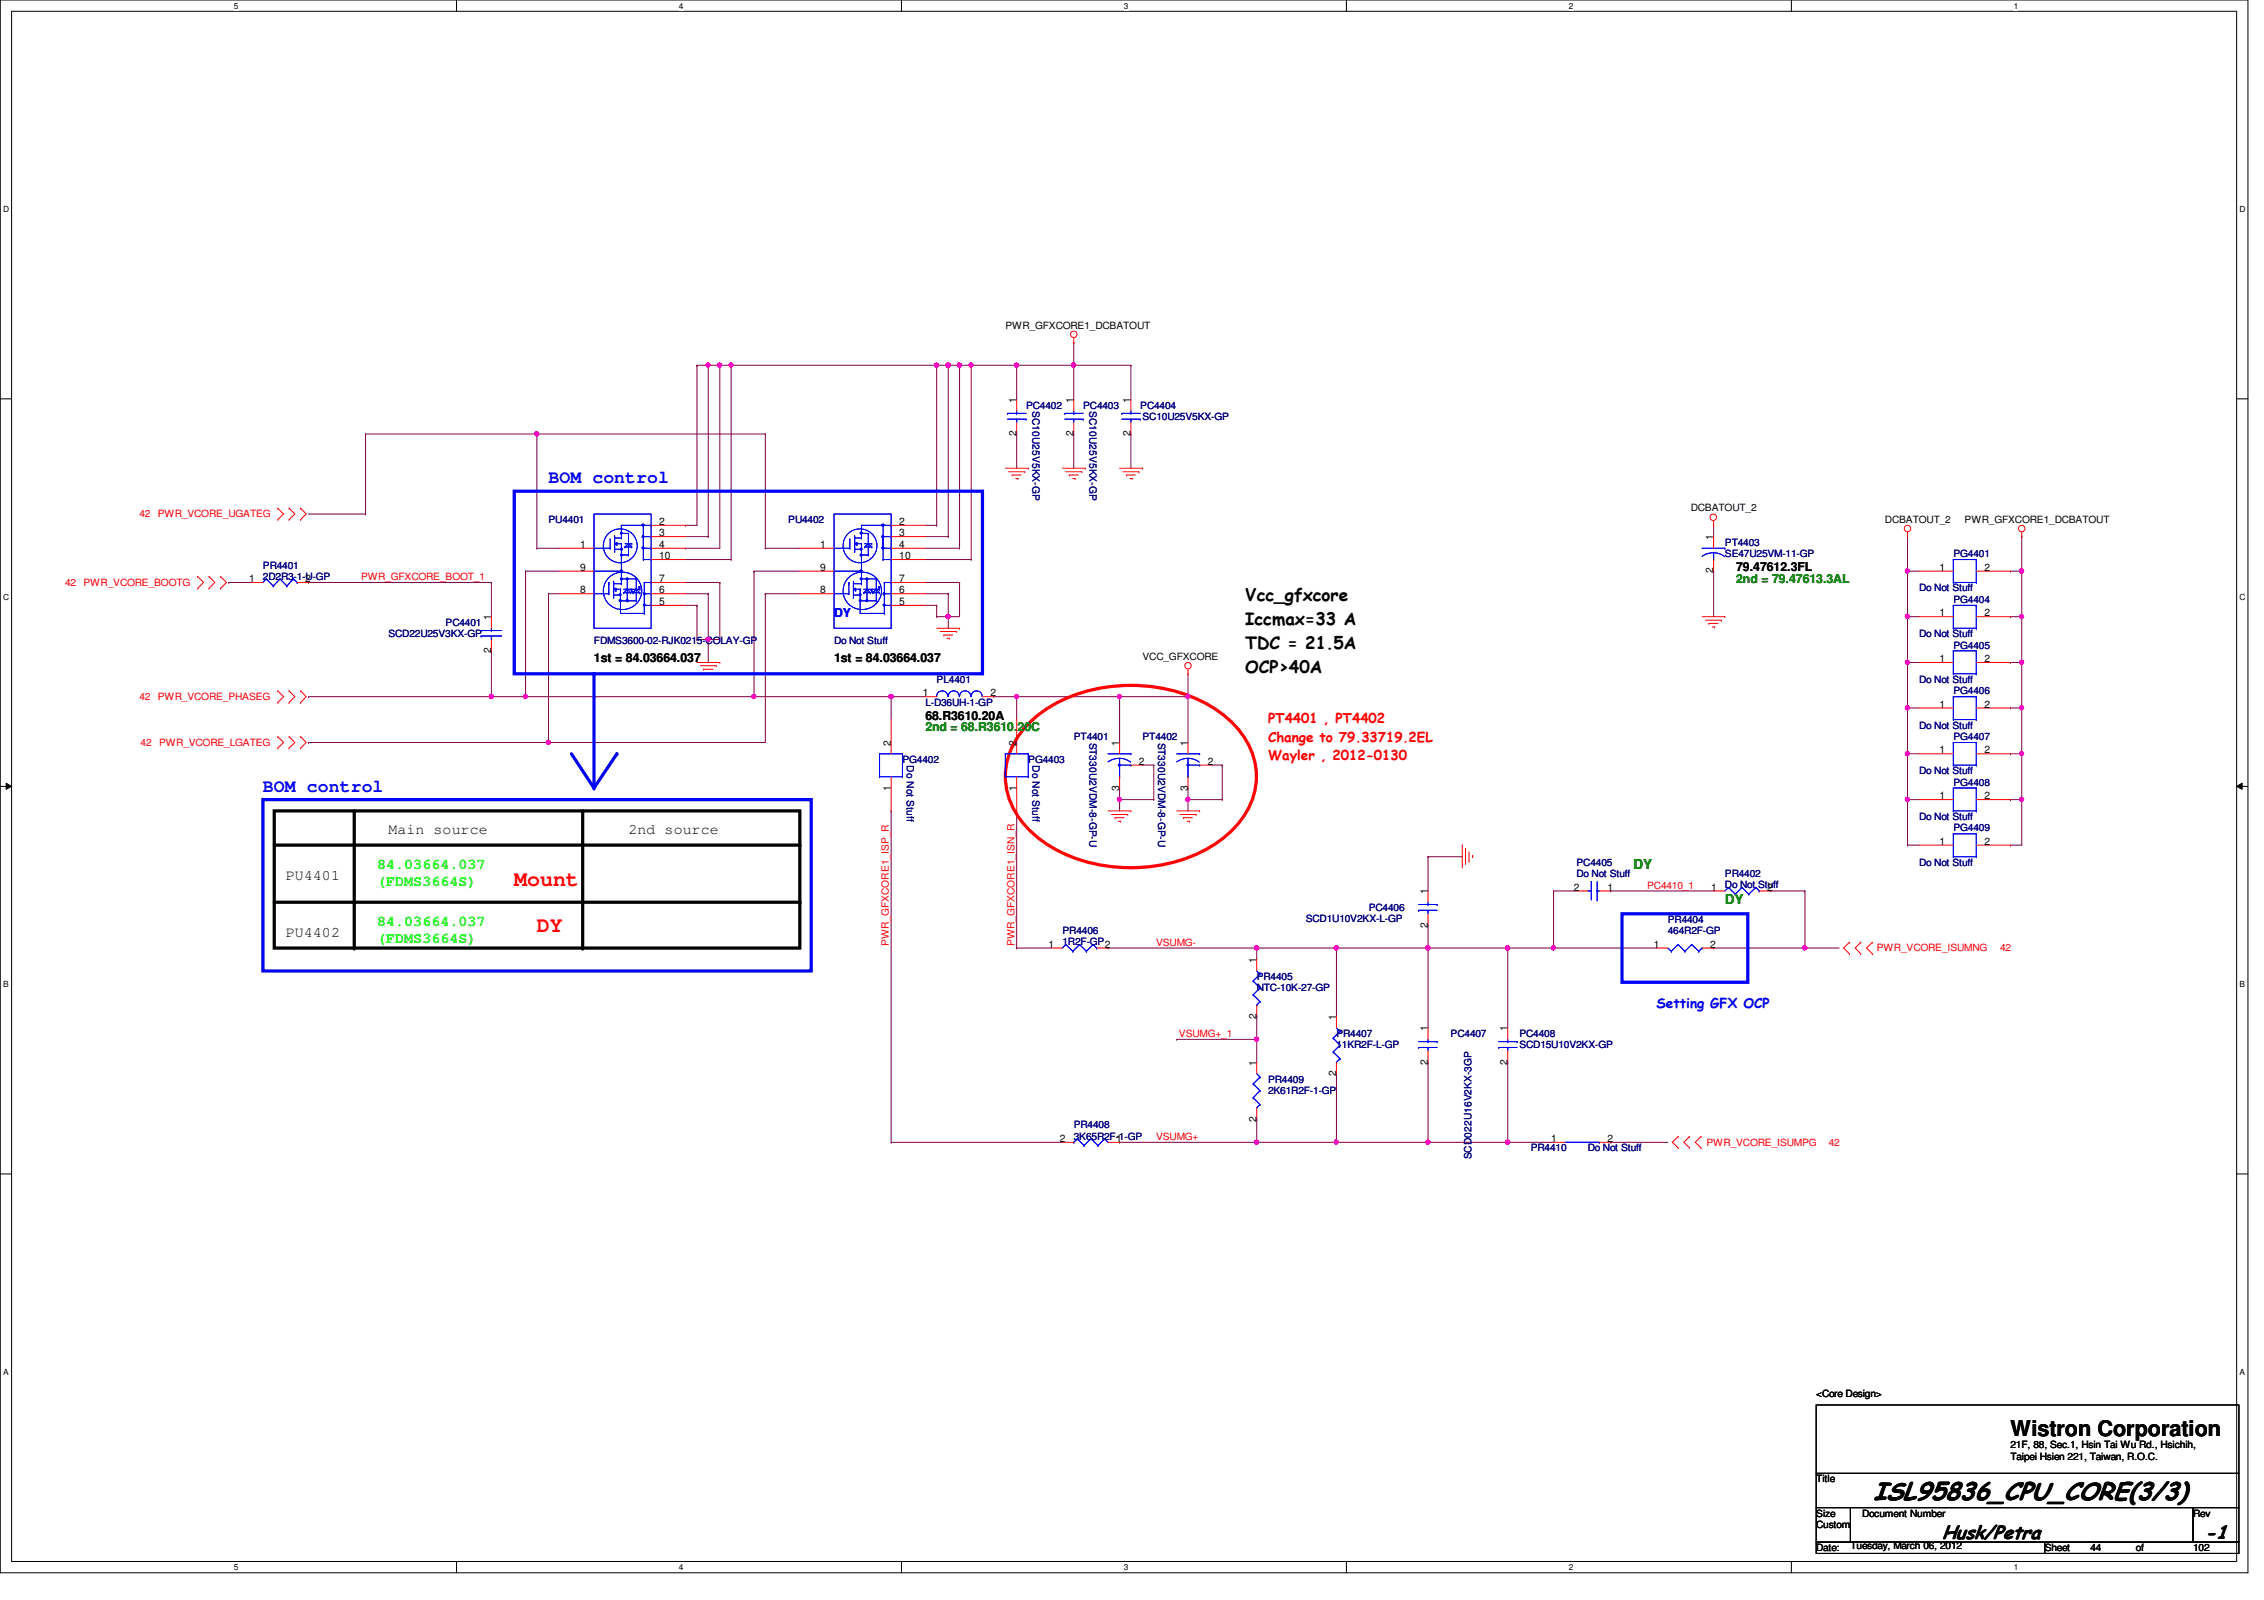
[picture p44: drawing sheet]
<svg xmlns="http://www.w3.org/2000/svg" width="297mm" height="210mm" viewBox="0 0 297 210" stroke-linecap="round" stroke-linejoin="round" font-family="sans-serif">
<defs><g id="words">
<text font-size="3.3" x="245.8" y="196.7">ISL95836_CPU_CORE(3/3)</text>
<g font-size="2.8" fill="#f00">
<text x="67.5" y="116.2">Mount</text>
<text x="70.4" y="122.3">DY</text>
</g>
<text font-size="2.8" x="263.8" y="188.4">Wistron Corporation</text>
<g font-size="2.5">
<text x="254.8" y="201.9">Husk/Petra</text>
<text x="289.3" y="201.9">-1</text>
</g>
<g font-size="2.4" fill="#00f">
<text x="72" y="63.4">BOM control</text>
<text x="34.5" y="103.8">BOM control</text>
</g>
<g font-size="2.2">
<text x="163.4" y="78.9">Vcc_gfxcore</text>
<text x="163.4" y="82">Iccmax=33 A</text>
<text x="163.4" y="85.2">TDC = 21.5A</text>
<text x="163.4" y="88.3">OCP&gt;40A</text>
</g>
<g font-size="1.9">
<text x="51" y="109.4">Main source</text>
<text x="82.5" y="109.4">2nd source</text>
<text x="37.5" y="115.4">PU4401</text>
<text x="37.5" y="122.9">PU4402</text>
</g>
<g font-size="1.9" fill="#0f0">
<text x="49.5" y="114">84.03664.037</text>
<text x="49.5" y="116.2">(FDMS3664S)</text>
<text x="49.5" y="121.5">84.03664.037</text>
<text x="49.5" y="123.7">(FDMS3664S)</text>
</g>
<g font-size="1.8" fill="#f00">
<text x="166.4" y="94.8">PT4401 , PT4402</text>
<text x="166.4" y="97.3">Change to 79.33719.2EL</text>
<text x="166.4" y="99.7">Wayler , 2012-0130</text>
</g>
<g font-size="1.8" fill="#008000">
<text x="214.3" y="114">DY</text>
<text x="226.3" y="118.5">DY</text>
</g>
<text font-size="1.8" fill="#00f" x="217.3" y="132.3">Setting GFX OCP</text>
<g font-size="1.6">
<text x="227.8" y="74.9">79.47612.3FL</text>
<text x="77.9" y="86.9">1st = 84.03664.037</text>
<text x="109.4" y="86.9">1st = 84.03664.037</text>
<text x="121.4" y="94.4">68.R3610.20A</text>
</g>
<g font-size="1.6" fill="#008000">
<text x="227.8" y="76.5">2nd = 79.47613.3AL</text>
<text x="121.4" y="95.9">2nd = 68.R3610.20C</text>
</g>
<text font-size="1.6" fill="#00f" x="109.4" y="80.9">DY</text>
<g font-size="1.4">
<text x="133.3" y="52.9" transform="rotate(-90 133.3 52.9)">1</text>
<text x="140.8" y="52.9" transform="rotate(-90 140.8 52.9)">1</text>
<text x="148.3" y="52.9" transform="rotate(-90 148.3 52.9)">1</text>
<text x="133.3" y="57.2" transform="rotate(-90 133.3 57.2)">2</text>
<text x="140.8" y="57.2" transform="rotate(-90 140.8 57.2)">2</text>
<text x="148.3" y="57.2" transform="rotate(-90 148.3 57.2)">2</text>
<text x="76.1" y="71.9">1</text>
<text x="86.5" y="68.9">2</text>
<text x="86.5" y="70.4">3</text>
<text x="86.5" y="71.9">4</text>
<text x="107.6" y="71.9">1</text>
<text x="118" y="68.9">2</text>
<text x="118" y="70.4">3</text>
<text x="118" y="71.9">4</text>
<text x="224.8" y="70.9" transform="rotate(-90 224.8 70.9)">1</text>
<text x="32.7" y="76.4">1</text>
<text x="40" y="76.4">2</text>
<text x="76.1" y="77.9">8</text>
<text x="76.1" y="74.9">9</text>
<text x="86.5" y="77.9">6</text>
<text x="86.5" y="76.4">7</text>
<text x="86.5" y="73.4">10</text>
<text x="107.6" y="77.9">8</text>
<text x="107.6" y="74.9">9</text>
<text x="118" y="77.9">6</text>
<text x="118" y="76.4">7</text>
<text x="118" y="73.4">10</text>
<text x="224.8" y="75.2" transform="rotate(-90 224.8 75.2)">2</text>
<text x="254.5" y="74.9">1</text>
<text x="260.3" y="74.9">2</text>
<text x="64.4" y="81.4" transform="rotate(-90 64.4 81.4)">1</text>
<text x="86.5" y="79.4">5</text>
<text x="118" y="79.4">5</text>
<text x="254.5" y="80.9">1</text>
<text x="260.3" y="80.9">2</text>
<text x="64.4" y="85.7" transform="rotate(-90 64.4 85.7)">2</text>
<text x="254.5" y="86.9">1</text>
<text x="260.3" y="86.9">2</text>
<text x="121.1" y="91.4">1</text>
<text x="130" y="91.4">2</text>
<text x="254.5" y="92.8">1</text>
<text x="260.3" y="92.8">2</text>
<text x="116.9" y="97.8" transform="rotate(-90 116.9 97.8)">2</text>
<text x="133.3" y="97.8" transform="rotate(-90 133.3 97.8)">2</text>
<text x="146.9" y="97.8" transform="rotate(-90 146.9 97.8)">1</text>
<text x="149.4" y="100.3">2</text>
<text x="155.8" y="97.8" transform="rotate(-90 155.8 97.8)">1</text>
<text x="158.5" y="100.3">2</text>
<text x="254.5" y="98.8">1</text>
<text x="260.3" y="98.8">2</text>
<text x="116.9" y="103.7" transform="rotate(-90 116.9 103.7)">1</text>
<text x="133.3" y="103.7" transform="rotate(-90 133.3 103.7)">1</text>
<text x="146.9" y="103.7" transform="rotate(-90 146.9 103.7)">3</text>
<text x="155.8" y="103.7" transform="rotate(-90 155.8 103.7)">3</text>
<text x="254.5" y="104.9">1</text>
<text x="260.3" y="104.9">2</text>
<text x="254.5" y="110.8">1</text>
<text x="260.3" y="110.8">2</text>
<text x="187.3" y="117.3" transform="rotate(-90 187.3 117.3)">1</text>
<text x="206.5" y="116.8">2</text>
<text x="210.9" y="116.8">1</text>
<text x="224.5" y="116.8">1</text>
<text x="231.9" y="116.8">2</text>
<text x="137.6" y="124.3">1</text>
<text x="187.3" y="121.7" transform="rotate(-90 187.3 121.7)">2</text>
<text x="217" y="124.3">1</text>
<text x="224.4" y="124.3">2</text>
<text x="164.8" y="126.3" transform="rotate(-90 164.8 126.3)">1</text>
<text x="164.8" y="133.7" transform="rotate(-90 164.8 133.7)">2</text>
<text x="175.3" y="133.8" transform="rotate(-90 175.3 133.8)">1</text>
<text x="187.3" y="135.3" transform="rotate(-90 187.3 135.3)">1</text>
<text x="197.8" y="135.3" transform="rotate(-90 197.8 135.3)">1</text>
<text x="164.8" y="139.8" transform="rotate(-90 164.8 139.8)">1</text>
<text x="175.3" y="141.2" transform="rotate(-90 175.3 141.2)">2</text>
<text x="187.3" y="139.7" transform="rotate(-90 187.3 139.7)">2</text>
<text x="197.8" y="139.7" transform="rotate(-90 197.8 139.7)">2</text>
<text x="139.1" y="149.8">2</text>
<text x="146.4" y="149.8">1</text>
<text x="164.8" y="147.2" transform="rotate(-90 164.8 147.2)">2</text>
<text x="203.5" y="149.8">1</text>
<text x="210.9" y="149.8">2</text>
</g>
<g font-size="1.3">
<text x="131.9" y="43.1">PWR_GFXCORE1_DCBATOUT</text>
<text x="221.8" y="67.1">DCBATOUT_2</text>
<text x="247.3" y="68.6">DCBATOUT_2</text>
<text x="257.8" y="68.6">PWR_GFXCORE1_DCBATOUT</text>
<text x="149.9" y="86.6">VCC_GFXCORE</text>
<text x="238.3" y="183.3">&lt;Core Design&gt;</text>
<text x="263.8" y="190">21F, 88, Sec.1, Hsin Tai Wu Rd., Hsichih,</text>
<text x="263.8" y="191.5">Taipei Hsien 221, Taiwan, R.O.C.</text>
<text x="238.3" y="194.5">Title</text>
<text x="238.3" y="199">Size</text>
<text x="238.3" y="203.5">Date:</text>
<text x="238.3" y="200.5">Custom</text>
<text x="242.8" y="203.2">Tuesday, March 06, 2012</text>
<text x="244.3" y="199">Document Number</text>
<text x="268.3" y="203.5">Sheet</text>
<text x="274.3" y="203.5">44</text>
<text x="280.2" y="203.5">of</text>
<text x="287.7" y="199">Rev</text>
<text x="287.7" y="203.5">102</text>
</g>
<g font-size="1.3" fill="#000080">
<text x="134.6" y="53.6">PC4402</text>
<text x="135.5" y="53.9" transform="rotate(90 135.5 53.9)">SC10U25V5KX-GP</text>
<text x="142.1" y="53.6">PC4403</text>
<text x="143" y="53.9" transform="rotate(90 143 53.9)">SC10U25V5KX-GP</text>
<text x="149.6" y="53.6">PC4404</text>
<text x="149.9" y="55.1">SC10U25V5KX-GP</text>
<text x="72" y="68.6">PU4401</text>
<text x="103.4" y="68.6">PU4402</text>
<text x="226.3" y="71.6">PT4403</text>
<text x="34.5" y="74.6">PR4401</text>
<text x="34.5" y="76.1">2D2R3-1-U-GP</text>
<text x="226.3" y="73.1">SE47U25VM-11-GP</text>
<text x="251.8" y="77.6">Do Not Stuff</text>
<text x="256.3" y="73.1">PG4401</text>
<text x="51" y="83.6">SCD22U25V3KX-GP</text>
<text x="58.5" y="82.1">PC4401</text>
<text x="251.8" y="83.6">Do Not Stuff</text>
<text x="256.3" y="79.1">PG4404</text>
<text x="77.9" y="84.5">FDMS3600-02-RJK0215-COLAY-GP</text>
<text x="109.4" y="84.5">Do Not Stuff</text>
<text x="122.9" y="89.6">PL4401</text>
<text x="251.8" y="89.6">Do Not Stuff</text>
<text x="256.3" y="85.1">PG4405</text>
<text x="121.4" y="92.6">L-D36UH-1-GP</text>
<text x="251.8" y="95.6">Do Not Stuff</text>
<text x="256.3" y="91.1">PG4406</text>
<text x="118.4" y="100.1">PG4402</text>
<text x="119" y="100.4" transform="rotate(90 119 100.4)">Do Not Stuff</text>
<text x="134.9" y="100.1">PG4403</text>
<text x="135.5" y="100.4" transform="rotate(90 135.5 100.4)">Do Not Stuff</text>
<text x="140.9" y="97.1">PT4401</text>
<text x="143" y="97.4" transform="rotate(90 143 97.4)">ST330U2VDM-8-GP-U</text>
<text x="149.9" y="97.1">PT4402</text>
<text x="151.9" y="97.4" transform="rotate(90 151.9 97.4)">ST330U2VDM-8-GP-U</text>
<text x="251.8" y="101.6">Do Not Stuff</text>
<text x="256.3" y="97.1">PG4407</text>
<text x="251.8" y="107.6">Do Not Stuff</text>
<text x="256.3" y="103.1">PG4408</text>
<text x="206.8" y="113.6">PC4405</text>
<text x="251.8" y="113.6">Do Not Stuff</text>
<text x="256.3" y="109.1">PG4409</text>
<text x="179.6" y="119.5">PC4406</text>
<text x="206.8" y="115.1">Do Not Stuff</text>
<text x="226.3" y="115.1">PR4402</text>
<text x="226.3" y="116.5">Do Not Stuff</text>
<text x="139.4" y="122.6">PR4406</text>
<text x="139.4" y="124">1R2F-GP2</text>
<text x="171.3" y="120.9">SCD1U10V2KX-L-GP</text>
<text x="218.8" y="121.1">PR4404</text>
<text x="218.8" y="122.6">464R2F-GP</text>
<text x="164.9" y="128.6">PR4405</text>
<text x="164.9" y="130">NTC-10K-27-GP</text>
<text x="175.3" y="136.1">PR4407</text>
<text x="175.3" y="137.5">11KR2F-L-GP</text>
<text x="190.3" y="136.1">PC4407</text>
<text x="199.3" y="136.1">PC4408</text>
<text x="199.3" y="137.5">SCD15U10V2KX-GP</text>
<text x="166.4" y="142">PR4409</text>
<text x="166.4" y="143.6">2K61R2F-1-GP</text>
<text x="140.9" y="148">PR4408</text>
<text x="140.9" y="149.5">3K65R2F-1-GP</text>
<text x="193.1" y="152.1" transform="rotate(-90 193.1 152.1)">SCD022U16V2KX-3GP</text>
<text x="200.8" y="151">PR4410</text>
<text x="208.3" y="151">Do Not Stuff</text>
</g>
<g font-size="1.3" fill="#f00">
<text x="18.3" y="67.9">42</text>
<text x="20.7" y="67.9">PWR_VCORE_UGATEG</text>
<text x="8.5" y="76.8">42</text>
<text x="11" y="76.8">PWR_VCORE_BOOTG</text>
<text x="47.4" y="76.1">PWR_GFXCORE_BOOT_1</text>
<text x="18.3" y="91.8">42</text>
<text x="20.7" y="91.8">PWR_VCORE_PHASEG</text>
<text x="18.5" y="97.8">42</text>
<text x="20.9" y="97.8">PWR_VCORE_LGATEG</text>
<text x="216.1" y="116.6">PC4410_1</text>
<text x="116.6" y="124.1" transform="rotate(-90 116.6 124.1)">PWR_GFXCORE1_ISP_R</text>
<text x="133.1" y="124.1" transform="rotate(-90 133.1 124.1)">PWR_GFXCORE1_ISN_R</text>
<text x="151.7" y="124.1">VSUMG-</text>
<text x="246.2" y="124.8">PWR_VCORE_ISUMNG</text>
<text x="262.4" y="124.8">42</text>
<text x="154.7" y="136.1">VSUMG+_1</text>
<text x="151.7" y="149.6">VSUMG+</text>
<text x="223.9" y="150.3">PWR_VCORE_ISUMPG</text>
<text x="239.9" y="150.3">42</text>
</g>
<g font-size="1.1">
<text x="30.7" y="1.1">5</text>
<text x="89.1" y="1.1">4</text>
<text x="147.4" y="1.1">3</text>
<text x="205.8" y="1.1">2</text>
<text x="264.2" y="1.1">1</text>
<text x=".4" y="27.9">D</text>
<text x="293.8" y="27.9">D</text>
<text x=".4" y="78.7">C</text>
<text x="293.8" y="78.7">C</text>
<text x=".4" y="129.5">B</text>
<text x="293.8" y="129.5">B</text>
<text x=".4" y="180.4">A</text>
<text x="293.8" y="180.4">A</text>
<text x="30.7" y="206">5</text>
<text x="89.1" y="206">4</text>
<text x="147.4" y="206">3</text>
<text x="205.8" y="206">2</text>
<text x="264.2" y="206">1</text>
</g>
</g></defs>
<path d="M0 0h294.9v206.3h-294.9zM1.5 1.5h292v203.4h-292z" fill="none" stroke="#000" stroke-width=".13"/>
<g fill="#fff">
<path d="M30.7 .2h.6v1.2h-.6z"/>
<path d="M30.7 205h.6v1.2h-.6z"/>
</g>
<path d="M59.9 0v1.5M59.9 204.9v1.4" fill="none" stroke="#000" stroke-width=".13"/>
<g fill="#fff">
<path d="M89.1 .2h.6v1.2h-.6z"/>
<path d="M89.1 205h.6v1.2h-.6z"/>
</g>
<path d="M118.3 0v1.5M118.3 204.9v1.4" fill="none" stroke="#000" stroke-width=".13"/>
<g fill="#fff">
<path d="M147.4 .2h.6v1.2h-.6z"/>
<path d="M147.4 205h.6v1.2h-.6z"/>
</g>
<path d="M176.7 0v1.5M176.7 204.9v1.4" fill="none" stroke="#000" stroke-width=".13"/>
<g fill="#fff">
<path d="M205.8 .2h.6v1.2h-.6z"/>
<path d="M205.8 205h.6v1.2h-.6z"/>
</g>
<path d="M235 0v1.5M235 204.9v1.4" fill="none" stroke="#000" stroke-width=".13"/>
<g fill="#fff">
<path d="M264.2 .2h.6v1.2h-.6z"/>
<path d="M264.2 205h.6v1.2h-.6z"/>
<path d="M.4 26.9h.8v1.2h-.8z"/>
<path d="M293.8 26.9h.8v1.2h-.8z"/>
<path d="M.4 77.7h.8v1.2h-.8z"/>
<path d="M293.8 77.7h.8v1.2h-.8z"/>
</g>
<path d="M0 52.3h1.5M293.5 52.3h1.4" fill="none" stroke="#000" stroke-width=".13"/>
<g fill="#fff">
<path d="M.4 128.6h.7v1.2h-.7z"/>
<path d="M293.8 128.6h.8v1.2h-.8z"/>
</g>
<path d="M0 103.2h1.5M.8 102.7l.7 .5-.7 .3zM293.5 103.2l.7-.5v.8zM293.5 103.2h1.4" fill="none" stroke="#000" stroke-width=".13"/>
<path d="M.8 102.7l.7 .5-.7 .3zM293.5 103.2l.7-.5v.8z" fill="#000"/>
<g fill="#fff">
<path d="M.4 179.4h.7v1.2h-.7z"/>
<path d="M293.8 179.4h.8v1.2h-.8z"/>
</g>
<path d="M0 154h1.5M293.5 154h1.4" fill="none" stroke="#000" stroke-width=".13"/>
<g fill="none" stroke="#800040" stroke-width=".13">
<path d="M232.3 116.9h.1M232.3 116.9h4.5M145.4 124.4h.1M145.4 124.4h19.5M164.9 124.4h.1M164.9 136.4h.1M164.9 124.4v1.5M164.9 136.4v3M224.8 124.4h.1M224.8 124.4h12M164.9 146.9h.1M164.9 149.9h.1"/>
<path d="M164.9 146.9v3M164.9 149.9h10.4"/>
</g>
<circle cx="164.9" cy="149.8" r=".29" fill="#f0f"/>
<circle cx="164.9" cy="149.8" r=".29" fill="none" stroke="#f0f" stroke-width=".13"/>
<path d="M164.9 124.4h.1M164.9 124.4h10.4M175.3 124.4h.1M175.3 124.4v8.9" fill="none" stroke="#800040" stroke-width=".13"/>
<circle cx="175.3" cy="124.3" r=".29" fill="#f0f"/>
<circle cx="175.3" cy="124.3" r=".29" fill="none" stroke="#f0f" stroke-width=".13"/>
<circle cx="164.9" cy="124.3" r=".29" fill="#f0f"/>
<circle cx="164.9" cy="124.3" r=".29" fill="none" stroke="#f0f" stroke-width=".13"/>
<path d="M175.3 124.4h.1M175.3 124.4h12.1M187.4 124.4h.1M187.4 124.4v10.5M175.3 140.8h.1M175.3 140.8v9.1" fill="none" stroke="#800040" stroke-width=".13"/>
<circle cx="187.3" cy="124.3" r=".29" fill="#f0f"/>
<circle cx="187.3" cy="124.3" r=".29" fill="none" stroke="#f0f" stroke-width=".13"/>
<circle cx="175.3" cy="124.3" r=".29" fill="#f0f"/>
<circle cx="175.3" cy="124.3" r=".29" fill="none" stroke="#f0f" stroke-width=".13"/>
<path d="M187.4 139.4h.1M187.4 139.4v10.5h-12.1M175.3 149.9h.1" fill="none" stroke="#800040" stroke-width=".13"/>
<circle cx="175.3" cy="149.8" r=".29" fill="#f0f"/>
<circle cx="175.3" cy="149.8" r=".29" fill="none" stroke="#f0f" stroke-width=".13"/>
<path d="M197.8 124.4h.1M197.8 124.4v10.5" fill="none" stroke="#800040" stroke-width=".13"/>
<circle cx="197.8" cy="124.3" r=".29" fill="#f0f"/>
<circle cx="197.8" cy="124.3" r=".29" fill="none" stroke="#f0f" stroke-width=".13"/>
<path d="M187.4 124.4h.1M187.4 124.4h10.4" fill="none" stroke="#800040" stroke-width=".13"/>
<circle cx="197.8" cy="124.3" r=".29" fill="#f0f"/>
<circle cx="197.8" cy="124.3" r=".29" fill="none" stroke="#f0f" stroke-width=".13"/>
<path d="M197.8 139.4h.1M197.8 139.4v10.5h-10.4M146.9 149.9h.1M146.9 149.9h18M187.4 149.9h.1" fill="none" stroke="#800040" stroke-width=".13"/>
<circle cx="197.8" cy="149.8" r=".29" fill="#f0f"/>
<circle cx="197.8" cy="149.8" r=".29" fill="none" stroke="#f0f" stroke-width=".13"/>
<circle cx="187.3" cy="149.8" r=".29" fill="#f0f"/>
<circle cx="187.3" cy="149.8" r=".29" fill="none" stroke="#f0f" stroke-width=".13"/>
<path d="M187.4 121.4h.1M187.4 121.4v3" fill="none" stroke="#800040" stroke-width=".13"/>
<circle cx="187.3" cy="124.3" r=".29" fill="#f0f"/>
<circle cx="187.3" cy="124.3" r=".29" fill="none" stroke="#f0f" stroke-width=".13"/>
<path d="M203.8 124.4h.1M203.8 124.4h13.5" fill="none" stroke="#800040" stroke-width=".13"/>
<circle cx="203.8" cy="124.3" r=".29" fill="#f0f"/>
<circle cx="203.8" cy="124.3" r=".29" fill="none" stroke="#f0f" stroke-width=".13"/>
<path d="M236.8 124.4h.1M236.8 124.4h4.5" fill="none" stroke="#800040" stroke-width=".13"/>
<circle cx="236.8" cy="124.3" r=".29" fill="#f0f"/>
<circle cx="236.8" cy="124.3" r=".29" fill="none" stroke="#f0f" stroke-width=".13"/>
<path d="M98.9 91.4h.1M98.9 91.4h18M203.8 116.9h.1M203.8 116.9v7.5h-6M211.3 116.9h.1M211.3 116.9h13.5M236.8 116.9h.1M236.8 116.9v7.5M133.4 124.4h.1M133.4 124.4h4.5M197.8 124.4h.1" fill="none" stroke="#800040" stroke-width=".13"/>
<circle cx="98.9" cy="91.4" r=".29" fill="#f0f"/>
<circle cx="98.9" cy="91.4" r=".29" fill="none" stroke="#f0f" stroke-width=".13"/>
<path d="M125.9 76.4h.1M125.9 76.4v4.5h-1.5M124.4 80.9h.1M133.4 106.4h.1M133.4 106.4v18" fill="none" stroke="#800040" stroke-width=".13"/>
<circle cx="124.4" cy="80.9" r=".29" fill="#f0f"/>
<circle cx="124.4" cy="80.9" r=".29" fill="none" stroke="#f0f" stroke-width=".13"/>
<path d="M148.4 56.9h.1M148.4 56.9v4.5M124.4 77.9h.1M124.4 77.9v3M155.9 88.4h.1M155.9 88.4v3M265.3 104.9h.1M265.3 104.9v6" fill="none" stroke="#800040" stroke-width=".13"/>
<circle cx="265.2" cy="104.9" r=".29" fill="#f0f"/>
<circle cx="265.2" cy="104.9" r=".29" fill="none" stroke="#f0f" stroke-width=".13"/>
<path d="M133.4 91.4h.1M133.4 91.4h13.5M250.3 110.9h.1M250.3 110.9h1.5M263.8 110.9h.1M263.8 110.9h1.5" fill="none" stroke="#800040" stroke-width=".13"/>
<circle cx="133.4" cy="91.4" r=".29" fill="#f0f"/>
<circle cx="133.4" cy="91.4" r=".29" fill="none" stroke="#f0f" stroke-width=".13"/>
<path d="M250.3 104.9h.1M250.3 104.9v6" fill="none" stroke="#800040" stroke-width=".13"/>
<circle cx="250.2" cy="104.9" r=".29" fill="#f0f"/>
<circle cx="250.2" cy="104.9" r=".29" fill="none" stroke="#f0f" stroke-width=".13"/>
<path d="M122.9 79.4h.1M122.9 79.4v1.5M122.9 80.9h.1M122.9 80.9h1.5" fill="none" stroke="#800040" stroke-width=".13"/>
<circle cx="124.4" cy="80.9" r=".29" fill="#f0f"/>
<circle cx="124.4" cy="80.9" r=".29" fill="none" stroke="#f0f" stroke-width=".13"/>
<path d="M133.4 47.9h.1M133.4 47.9h7.5" fill="none" stroke="#800040" stroke-width=".13"/>
<circle cx="140.9" cy="47.9" r=".29" fill="#f0f"/>
<circle cx="140.9" cy="47.9" r=".29" fill="none" stroke="#f0f" stroke-width=".13"/>
<circle cx="133.4" cy="47.9" r=".29" fill="#f0f"/>
<circle cx="133.4" cy="47.9" r=".29" fill="none" stroke="#f0f" stroke-width=".13"/>
<path d="M140.9 47.9h.1M140.9 47.9h7.5M148.4 47.9h.1M148.4 47.9v4.6M155.9 91.4h.1M155.9 91.4v6" fill="none" stroke="#800040" stroke-width=".13"/>
<circle cx="155.8" cy="91.4" r=".29" fill="#f0f"/>
<circle cx="155.8" cy="91.4" r=".29" fill="none" stroke="#f0f" stroke-width=".13"/>
<path d="M265.3 70.4h.1M265.3 70.4v4.5M265.3 98.9h.1M265.3 98.9v6" fill="none" stroke="#800040" stroke-width=".13"/>
<circle cx="265.2" cy="98.9" r=".29" fill="#f0f"/>
<circle cx="265.2" cy="98.9" r=".29" fill="none" stroke="#f0f" stroke-width=".13"/>
<g fill="none" stroke="#800040" stroke-width=".13">
<path d="M250.3 74.9h.1M250.3 74.9v6M250.3 98.9h.1M250.3 86.9h.1M250.3 92.9h.1M250.3 92.9h1.5M250.3 98.9v6M250.3 86.9h1.5M263.8 92.9h.1M263.8 98.9h.1M263.8 92.9h1.5M263.8 98.9h1.5"/>
<path d="M263.8 104.9h.1M263.8 104.9h1.5"/>
</g>
<circle cx="250.2" cy="80.9" r=".29" fill="#f0f"/>
<circle cx="250.2" cy="80.9" r=".29" fill="none" stroke="#f0f" stroke-width=".13"/>
<circle cx="250.2" cy="74.9" r=".29" fill="#f0f"/>
<circle cx="250.2" cy="74.9" r=".29" fill="none" stroke="#f0f" stroke-width=".13"/>
<path d="M250.3 98.9h.1M250.3 98.9h1.5" fill="none" stroke="#800040" stroke-width=".13"/>
<circle cx="250.2" cy="98.9" r=".29" fill="#f0f"/>
<circle cx="250.2" cy="98.9" r=".29" fill="none" stroke="#f0f" stroke-width=".13"/>
<path d="M265.3 74.9h.1M265.3 74.9v6M250.3 104.9h.1M250.3 104.9h1.5" fill="none" stroke="#800040" stroke-width=".13"/>
<circle cx="265.2" cy="74.9" r=".29" fill="#f0f"/>
<circle cx="265.2" cy="74.9" r=".29" fill="none" stroke="#f0f" stroke-width=".13"/>
<path d="M250.3 70.4h.1M250.3 70.4v4.5M263.8 74.9h.1M263.8 74.9h1.5M265.3 80.9h.1M265.3 80.9v6" fill="none" stroke="#800040" stroke-width=".13"/>
<circle cx="265.2" cy="80.9" r=".29" fill="#f0f"/>
<circle cx="265.2" cy="80.9" r=".29" fill="none" stroke="#f0f" stroke-width=".13"/>
<path d="M250.3 80.9h.1M250.3 86.9h.1M250.3 80.9v12" fill="none" stroke="#800040" stroke-width=".13"/>
<circle cx="250.2" cy="86.9" r=".29" fill="#f0f"/>
<circle cx="250.2" cy="86.9" r=".29" fill="none" stroke="#f0f" stroke-width=".13"/>
<path d="M265.3 86.9h.1M265.3 86.9v6" fill="none" stroke="#800040" stroke-width=".13"/>
<circle cx="265.2" cy="86.9" r=".29" fill="#f0f"/>
<circle cx="265.2" cy="86.9" r=".29" fill="none" stroke="#f0f" stroke-width=".13"/>
<path d="M250.3 92.9h.1M250.3 92.9v6" fill="none" stroke="#800040" stroke-width=".13"/>
<circle cx="250.2" cy="92.9" r=".29" fill="#f0f"/>
<circle cx="250.2" cy="92.9" r=".29" fill="none" stroke="#f0f" stroke-width=".13"/>
<path d="M263.8 80.9h.1M263.8 80.9h1.5M265.3 92.9h.1M265.3 92.9v6" fill="none" stroke="#800040" stroke-width=".13"/>
<circle cx="265.2" cy="92.9" r=".29" fill="#f0f"/>
<circle cx="265.2" cy="92.9" r=".29" fill="none" stroke="#f0f" stroke-width=".13"/>
<path d="M40.5 97.4h.1M40.5 97.4h31.5M146.9 91.4h.1M146.9 91.4h9M263.8 86.9h.1M263.8 86.9h1.5" fill="none" stroke="#800040" stroke-width=".13"/>
<circle cx="71.9" cy="97.4" r=".29" fill="#f0f"/>
<circle cx="71.9" cy="97.4" r=".29" fill="none" stroke="#f0f" stroke-width=".13"/>
<path d="M30 76.4h.1M30 76.4h3M40.5 76.4h.1M40.5 76.4h24M72 77.9h.1M72 77.9v19.5M116.9 91.4h.1M116.9 91.4v3M124.4 80.9h.1M124.4 80.9v1.5" fill="none" stroke="#800040" stroke-width=".13"/>
<circle cx="116.9" cy="91.4" r=".29" fill="#f0f"/>
<circle cx="116.9" cy="91.4" r=".29" fill="none" stroke="#f0f" stroke-width=".13"/>
<g fill="none" stroke="#800040" stroke-width=".13">
<path d="M133.4 56.9h.1M133.4 47.9h.1M133.4 47.9v4.6M133.4 56.9v4.5M140.9 56.9h.1M140.9 47.9h.1M140.9 47.9v4.6M140.9 56.9v4.5M116.9 91.4h.1M116.9 91.4h4.5M130.4 91.4h.1M130.4 91.4h3"/>
<path d="M133.4 91.4h.1M133.4 91.4v3"/>
</g>
<circle cx="140.9" cy="47.9" r=".29" fill="#f0f"/>
<circle cx="140.9" cy="47.9" r=".29" fill="none" stroke="#f0f" stroke-width=".13"/>
<path d="M140.9 45h.1M140.9 45v2.9M64.5 76.4h.1M64.5 76.4v4.5M146.9 91.4h.1M146.9 91.4v6M116.9 149.9h.1M116.9 149.9h22.5" fill="none" stroke="#800040" stroke-width=".13"/>
<circle cx="146.9" cy="91.4" r=".29" fill="#f0f"/>
<circle cx="146.9" cy="91.4" r=".29" fill="none" stroke="#f0f" stroke-width=".13"/>
<g fill="none" stroke="#800040" stroke-width=".13">
<path d="M127.4 47.9h.1M127.4 47.9h6M250.3 74.9h.1M250.3 74.9h1.5M250.3 80.9h.1M250.3 80.9h1.5M116.9 106.4h.1M116.9 106.4v43.5M187.4 112.4h.1M187.4 112.4v4.5M187.4 112.4h4.5M203.8 116.9h.1"/>
<path d="M203.8 116.9h3M154.4 136.4h.1M154.4 136.4h10.5M197.8 149.9h.1M197.8 149.9h6M211.3 149.9h.1M211.3 149.9h7.5"/>
</g>
<circle cx="164.9" cy="136.3" r=".29" fill="#f0f"/>
<circle cx="164.9" cy="136.3" r=".29" fill="none" stroke="#f0f" stroke-width=".13"/>
<path d="M122.9 47.9h.1M122.9 47.9v21M164.9 133.3h.1M164.9 133.3v3.1" fill="none" stroke="#800040" stroke-width=".13"/>
<circle cx="122.9" cy="47.9" r=".29" fill="#f0f"/>
<circle cx="122.9" cy="47.9" r=".29" fill="none" stroke="#f0f" stroke-width=".13"/>
<path d="M125.9 47.9h.1M125.9 47.9v24" fill="none" stroke="#800040" stroke-width=".13"/>
<circle cx="125.9" cy="47.9" r=".29" fill="#f0f"/>
<circle cx="125.9" cy="47.9" r=".29" fill="none" stroke="#f0f" stroke-width=".13"/>
<path d="M124.4 47.9h.1M124.4 47.9v22.5" fill="none" stroke="#800040" stroke-width=".13"/>
<circle cx="124.4" cy="47.9" r=".29" fill="#f0f"/>
<circle cx="124.4" cy="47.9" r=".29" fill="none" stroke="#f0f" stroke-width=".13"/>
<path d="M92.9 47.9h.1M92.9 47.9h1.5M92.9 47.9v22.5M94.4 47.9h.1M94.4 47.9v24" fill="none" stroke="#800040" stroke-width=".13"/>
<circle cx="92.9" cy="47.9" r=".29" fill="#f0f"/>
<circle cx="92.9" cy="47.9" r=".29" fill="none" stroke="#f0f" stroke-width=".13"/>
<path d="M91.4 47.9h.1M91.4 47.9v21M91.4 47.9h1.5M91.4 79.4h.1M91.4 79.4v4.5M92.9 77.9h.1M92.9 77.9v6M94.4 76.4h.1M94.4 76.4v7.5h-3M91.4 83.9h.1M92.9 83.9h.1" fill="none" stroke="#800040" stroke-width=".13"/>
<circle cx="92.9" cy="83.9" r=".29" fill="#f0f"/>
<circle cx="92.9" cy="83.9" r=".29" fill="none" stroke="#f0f" stroke-width=".13"/>
<path d="M98.9 74.9h.1M98.9 74.9h6M98.9 74.9v16.5h-29.9M69 91.4h.1M92.9 83.9h.1M92.9 83.9v3" fill="none" stroke="#800040" stroke-width=".13"/>
<circle cx="68.9" cy="91.4" r=".29" fill="#f0f"/>
<circle cx="68.9" cy="91.4" r=".29" fill="none" stroke="#f0f" stroke-width=".13"/>
<path d="M69 74.9h.1M69 74.9h4.4M69 74.9v16.5h-4.5M64.5 91.4h.1" fill="none" stroke="#800040" stroke-width=".13"/>
<circle cx="64.4" cy="91.4" r=".29" fill="#f0f"/>
<circle cx="64.4" cy="91.4" r=".29" fill="none" stroke="#f0f" stroke-width=".13"/>
<path d="M48 56.9h.1M48 56.9h22.4M70.4 56.9h.1M70.4 56.9v15M100.4 77.9h.1M100.4 77.9v19.5h-28.4M72 97.4h.1" fill="none" stroke="#800040" stroke-width=".13"/>
<circle cx="70.4" cy="56.9" r=".29" fill="#f0f"/>
<circle cx="70.4" cy="56.9" r=".29" fill="none" stroke="#f0f" stroke-width=".13"/>
<g fill="none" stroke="#800040" stroke-width=".13">
<path d="M48 56.9h.1M48 56.9v10.5M70.4 56.9h.1M70.4 56.9h30M100.4 56.9h.1M100.4 56.9v15M40.5 67.4h7.5M48 67.4h.1M40.5 91.4h.1M40.5 91.4h24M64.5 91.4h.1M64.5 85.4v6"/>
<path d="M146.9 104.9h.1M146.9 104.9h4.5M149.9 100.4h1.5M151.4 100.4h.1M151.4 104.9h.1M151.4 100.4v4.5"/>
</g>
<circle cx="146.9" cy="104.9" r=".29" fill="#f0f"/>
<circle cx="146.9" cy="104.9" r=".29" fill="none" stroke="#f0f" stroke-width=".13"/>
<path d="M146.9 103.4h.1M146.9 103.4v1.5M155.9 104.9h.1M155.9 104.9h4.5M158.9 100.4h1.5M160.4 100.4h.1M160.4 104.9h.1M160.4 100.4v4.5" fill="none" stroke="#800040" stroke-width=".13"/>
<circle cx="155.8" cy="104.9" r=".29" fill="#f0f"/>
<circle cx="155.8" cy="104.9" r=".29" fill="none" stroke="#f0f" stroke-width=".13"/>
<g fill="none" stroke="#800040" stroke-width=".13">
<path d="M95.9 47.9h.1M95.9 47.9v25.5M70.4 71.9h.1M70.4 71.9h3M72 77.9h.1M72 77.9h1.4M90 77.9h2.9M90 79.4h1.4M90 76.4h4.4M90 73.4h5.9M91.4 79.4h.1M92.9 77.9h.1"/>
<path d="M94.4 76.4h.1M95.9 73.4h.1M100.4 71.9h.1M100.4 77.9h.1M100.4 71.9h4.5M100.4 77.9h4.5M224.8 74.9h.1M224.8 70.4h.1M224.8 68.9v1.5M224.8 74.9v6M146.9 104.9h.1M146.9 104.9v1.5"/>
<path d="M155.9 103.4h.1M155.9 104.9h.1M155.9 103.4v3"/>
</g>
<circle cx="95.9" cy="47.9" r=".29" fill="#f0f"/>
<circle cx="95.9" cy="47.9" r=".29" fill="none" stroke="#f0f" stroke-width=".13"/>
<path d="M94.4 47.9h.1M94.4 47.9h1.5" fill="none" stroke="#800040" stroke-width=".13"/>
<circle cx="94.4" cy="47.9" r=".29" fill="#f0f"/>
<circle cx="94.4" cy="47.9" r=".29" fill="none" stroke="#f0f" stroke-width=".13"/>
<path d="M122.9 47.9h.1M122.9 47.9h1.5M90 71.9h.1M90 68.9h.1M90 71.9h4.4M90 70.4h2.9M90 68.9h1.4M92.9 70.4h.1" fill="none" stroke="#800040" stroke-width=".13"/>
<circle cx="124.4" cy="47.9" r=".29" fill="#f0f"/>
<circle cx="124.4" cy="47.9" r=".29" fill="none" stroke="#f0f" stroke-width=".13"/>
<g fill="none" stroke="#800040" stroke-width=".13">
<path d="M95.9 47.9h.1M95.9 47.9h27M124.4 47.9h1.5M125.9 47.9h.1M127.4 47.9h.1M127.4 47.9v25.5M121.4 68.9h1.5M121.4 70.4h3M121.4 71.9h4.5M121.4 73.4h6M122.9 68.9h.1M124.4 70.4h.1"/>
<path d="M125.9 71.9h.1M127.4 73.4h.1"/>
</g>
<circle cx="127.4" cy="47.9" r=".29" fill="#f0f"/>
<circle cx="127.4" cy="47.9" r=".29" fill="none" stroke="#f0f" stroke-width=".13"/>
<path d="M125.9 47.9h.1M125.9 47.9h1.5M121.4 79.4h1.5M121.4 77.9h3M121.4 76.4h4.5M122.9 79.4h.1M124.4 77.9h.1M125.9 76.4h.1" fill="none" stroke="#800040" stroke-width=".13"/>
<g fill="none" stroke="#f00" stroke-width=".13">
<path d="M140.9 45h.1M140.9 44.3v.7M25.9 77.2h.1M25.9 75.6h.1M25.9 75.6l.8 .8-.8 .8M27.4 75.6h.1M27.4 77.2h.1M27.4 75.6l.8 .8-.8 .8M29 77.2h.1M29 75.6h.1M29 75.6l.7 .8-.7 .8M36.4 68.2h.1"/>
<path d="M36.4 66.7h.1M36.4 66.7l.8 .7-.8 .8M37.9 66.7h.1M37.9 68.2h.1M37.9 66.7l.8 .7-.8 .8M39.5 68.2h.1M39.5 66.7h.1M39.5 66.7l.7 .7-.7 .8M131.9 61.4h3M132.3 61.9h2.1M132.8 62.3h.1M132.8 62.3h1.2"/>
<path d="M133.3 62.8h.3M133.6 62.8h.1M134.4 61.9h.1M134.9 61.4h.1M139.4 61.4h3M139.8 61.9h2.1M140.3 62.3h.1M140.3 62.3h1.2M140.8 62.8h.3M141.1 62.8h.1M141.9 61.9h.1M142.4 61.4h.1"/>
<path d="M146.9 61.4h3M147.3 61.9h2.1M147.8 62.3h.1M147.8 62.3h1.2M148.2 62.8h.3M148.5 62.8h.1M149.4 61.9h.1M149.9 61.4h.1M224.8 68.9h.1M224.8 68.3v.6M250.3 70.4h.1M250.3 69.8v.6"/>
<path d="M265.3 70.4h.1M265.3 69.8v.6M36.4 92.2h.1M36.4 90.6h.1M36.4 98.1h.1M36.4 96.6h.1M36.4 90.6l.8 .8-.8 .8M36.4 96.6l.8 .8-.8 .7M37.9 90.6h.1M37.9 92.2h.1M37.9 96.6h.1M37.9 98.1h.1"/>
<path d="M37.9 90.6l.8 .8-.8 .8M37.9 96.6l.8 .8-.8 .7M39.5 92.2h.1M39.5 90.6h.1M39.5 98.1h.1M39.5 96.6h.1M39.5 90.6l.7 .8-.7 .8M39.5 96.6l.7 .8-.7 .7M91.4 86.9h3M91.9 87.3h2.1M92.3 87.8h.1M92.3 87.8h1.3"/>
<path d="M92.8 88.3h.3M93.1 88.3h.1M94 87.3h.1M94.4 86.9h.1M122.9 82.4h3M123.4 82.8h2.1M123.8 83.3h.1M123.8 83.3h1.2M124.2 83.7h.3M124.5 83.7h.1M125.5 82.8h.1M125.9 82.4h.1"/>
<path d="M155.9 88.4h.1M155.9 87.8v.6M223.3 80.9h3M223.8 81.4h2M224.2 81.8h.1M224.2 81.8h1.2M224.7 82.3h.3M225 82.3h.1M225.8 81.4h.1M226.3 80.9h.1M145.4 106.4h3M145.8 106.8h2.2"/>
<path d="M146.3 107.3h.1M146.3 107.3h1.2M146.7 107.7h.3M147 107.7h.1M148 106.8h.1M148.4 106.4h.1M154.4 106.4h3M154.8 106.8h2.1M155.3 107.3h.1M155.3 107.3h1.2M155.7 107.7h.3M156 107.7h.1"/>
<path d="M156.9 106.8h.1M157.4 106.4h.1M191.9 110.9h.1M191.9 110.9v3M192.3 111.3h.1M192.3 111.3v2.1M192.7 113h.1M192.7 111.8v1.2M193.2 112.2h.1M193.2 112.2v.3M242.7 125.1h.1M242.7 123.6h.1"/>
<path d="M242.7 123.6l-.8 .8 .8 .7M244.1 123.6h.1M244.1 125.1h.1M244.1 123.6l-.7 .8 .7 .7M245.7 125.1h.1M245.7 123.6h.1M245.7 123.6l-.8 .8 .8 .7M220.2 150.6h.1M220.2 149.1h.1M220.2 149.1l-.8 .8 .8 .7M221.7 149.1h.1M221.7 150.6h.1"/>
<path d="M221.7 149.1l-.8 .8 .8 .7M223.2 150.6h.1M223.2 149.1h.1M223.2 149.1l-.8 .8 .8 .7"/>
<circle cx="140.9" cy="43.9" r=".43"/>
<circle cx="224.8" cy="67.9" r=".43"/>
<circle cx="250.3" cy="69.3" r=".43"/>
<circle cx="265.3" cy="69.3" r=".43"/>
<circle cx="155.9" cy="87.3" r=".43"/>
</g>
<path d="M238.3 184.3h55.4v9h-55.4zM238.3 193.3h55.4v4.5h-55.4zM238.3 197.8h4.5v4.5h-4.5zM242.8 197.8h44.9v4.5h-44.9zM287.7 197.8h6v4.5h-6zM238.3 202.3h30v1.5h-30zM268.3 202.3h25.4v1.5h-25.4z" fill="none" stroke="#000" stroke-width=".13"/>
<path d="M67.5 64.4h61.4v24h-61.4zM77.9 88.4v15M34.5 104.9h71.9v22.5h-71.9zM212.8 119.9h16.5v9h-16.5z" fill="none" stroke="#00f" stroke-width=".42"/>
<path d="M135.1 94.8a18.8 18.8 0 0 1 13.3-4.9 19.2 19.2 0 0 1 13.3 4.9 9.4 9.4 0 0 1 0 14.1 18.8 18.8 0 0 1-13.3 4.9 19.2 19.2 0 0 1-13.3-4.9 9.4 9.4 0 0 1 0-14.1z" fill="none" stroke="#f00" stroke-width=".42"/>
<path d="M36 106.4h68.9v18h-68.9zM36 110.9h68.9M36 118.4h68.9M46.5 106.4v18M76.5 106.4v18" fill="none" stroke="#000" stroke-width=".42"/>
<g fill="#000">
<circle cx="104.9" cy="118.4" r=".21"/>
<circle cx="104.9" cy="110.9" r=".21"/>
<circle cx="46.5" cy="124.4" r=".21"/>
<circle cx="76.5" cy="124.4" r=".21"/>
</g>
<circle cx="77.9" cy="88.4" r=".21" fill="#00f"/>
<path d="M75 98.9l2.9 4.5" fill="none" stroke="#00f" stroke-width=".42"/>
<circle cx="77.9" cy="103.4" r=".21" fill="#00f"/>
<path d="M80.9 98.9l-3 4.5" fill="none" stroke="#00f" stroke-width=".42"/>
<circle cx="80.9" cy="98.9" r=".21" fill="#00f"/>
<g fill="none" stroke="#00f" stroke-width=".13">
<path d="M147.2 54.2h.1M147.2 54.2h2.4M147.2 55h2.4M148.4 54.2h.1M148.4 55h.1M148.4 53.9v.3M148.4 55v.4M149.6 55h.1M82 71.8h.9M82.9 71.8h.1M63.1 83.4h.1M63.1 82.7h.1"/>
<path d="M63.1 83.4h2.7M63.1 82.7h2.7M64.5 82.7h.1M64.5 83.4h.1M64.5 82.4v.3M64.5 83.4v.5M122.9 91.4a.74 .74 0 0 1 .7-.8 .74 .74 0 0 1 .8 .8M124.4 91.4a.72 .72 0 0 1 .7-.8 .72 .72 0 0 1 .8 .8M125.9 91.4a.74 .74 0 0 1 .7-.8 .74 .74 0 0 1 .8 .8M127.4 91.4a.72 .72 0 0 1 .7-.8 .72 .72 0 0 1 .8 .8M256.3 97.4h.1M256.3 97.4v3"/>
<path d="M256.3 97.4h3M259.3 97.4h.1M259.3 97.4v3M256.3 100.4h.1M256.3 100.4h3M259.3 100.4h.1"/>
</g>
<path d="M148.4 52.5v1.4M148.4 55.4v1.5M64.5 80.9v1.5M64.5 83.9v1.5M121.4 91.4h1.5M128.9 91.4h1.5M251.8 98.9h4.5M259.3 98.9h4.5" fill="none" stroke="#f00" stroke-width=".13"/>
<path d="M81.4 69.8h.2v.2h-.2z" fill-rule="evenodd" fill="#00f"/>
<g fill="none" stroke="#00f" stroke-width=".13">
<path d="M80 71.9h.1M80 70.7v1.2M80.6 72.3h.1M80.6 71.6h.1M80.6 70.9h.1M80.6 70.3v.6M80.6 71v.6M80.6 71.8v.5M80.6 72.1h.9M80.6 70.6h.9M80.9 71.2h.1M80.9 71.2l-.3 .1h.9"/>
<path d="M81.4 69.8h.2v.2h-.2zM81.5 72.1h.1M81.5 70.6h.1M81.5 71.3h.1M81.5 70h.1M81.5 68.9h.1M81.5 72.8h1M81.5 70h1M81.5 68.9v1.7M82 71.8h.1M82.5 70h.1M82.5 71.3h.1"/>
<path d="M82.5 72.8h.1M82.5 70v2.8M82.5 71.3l.4 .5M82.5 71.3l-.5 .5"/>
</g>
<path d="M81.4 72.7h.2v.2h-.2z" fill-rule="evenodd" fill="#00f"/>
<path d="M81.4 72.7h.2v.2h-.2zM82 71.3h.9M82.9 71.3h.1" fill="none" stroke="#00f" stroke-width=".13"/>
<path d="M81.4 72h.2v.1h-.2z" fill-rule="evenodd" fill="#00f"/>
<path d="M77.9 71.9h.1M77.9 71.9h2.1M80.5 78.4h.1M80.5 77.8v.6M80.6 71.3l.3 .2M80.9 71.5h.1M81.4 72h.2v.1h-.2zM81.5 68.9h.1M81.5 68.9v.2M83.1 77.8h.8M83.9 77.8h.1" fill="none" stroke="#00f" stroke-width=".13"/>
<path d="M82.2 75.9h.2v.1h-.2z" fill-rule="evenodd" fill="#00f"/>
<path d="M80.5 77.6h.1M80.5 76.6h1M80.5 77v.6M81.5 76.6h.1M81.8 77.8h1M82.2 75.9h.2v.1h-.2zM82.8 77.8h.1M83.5 75.9h.1M83.5 75.9v2.9M83.8 77h.1" fill="none" stroke="#00f" stroke-width=".13"/>
<path d="M81.3 77.9h.1v.2h-.1z" fill-rule="evenodd" fill="#00f"/>
<path d="M81.3 77.9h.1v.2h-.1zM81.5 75.9h.1M81.5 75.9h2M82.3 77.3h.1M82.3 77.3l.5 .5" fill="none" stroke="#00f" stroke-width=".13"/>
<path d="M82.2 78.7h.2v.2h-.2z" fill-rule="evenodd" fill="#00f"/>
<g fill="none" stroke="#00f" stroke-width=".13">
<path d="M79.9 77.9h.1M79.9 76.7v1.2M80.5 76.9h.1M80.5 78.1h.9M80.5 76.2v.7M80.8 77.2h.1M80.8 77.2l-.3 .1h.9M81.4 77.3h.1M81.4 78.1h.1M81.4 77.3v3.2M81.8 77.8h.1M81.8 77.3h1"/>
<path d="M82.2 78.7h.2v.2h-.2zM82.3 75.9h.1M82.3 77.3l-.5 .5M82.3 75.9v2.9h1.2M82.8 77.3h.1M82.9 77.3h1M83.5 77.3h.1M83.5 78.8h.1M83.5 77.3l.4 .5M83.9 77h.1M83.9 77.3h.1M83.9 77v.3"/>
</g>
<path d="M81.3 78.7h.1v.2h-.1z" fill-rule="evenodd" fill="#00f"/>
<path d="M80.5 77.3l.3 .2M80.8 77.5h.1M81.3 78.7h.1v.2h-.1zM81.4 78.8h.9M81.5 71.3h.1M81.5 71.3v5.3M82.3 78.8h.1" fill="none" stroke="#00f" stroke-width=".13"/>
<path d="M81.4 75.9h.2v.1h-.2z" fill-rule="evenodd" fill="#00f"/>
<path d="M77.9 74.9h.1M77.9 77.9h.1M77.9 74.9h3.6M77.9 77.9h2M79.9 76.4h.1M79.9 76.4v.3M81.4 75.9h.2v.1h-.2z" fill="none" stroke="#00f" stroke-width=".13"/>
<path d="M81.4 74.8h.2v.2h-.2z" fill-rule="evenodd" fill="#00f"/>
<path d="M81.4 74.8h.2v.2h-.2zM81.5 68.9h3.9M84.4 71.9h.1M84.4 68.9v3M85.4 68.9h.1" fill="none" stroke="#00f" stroke-width=".13"/>
<path d="M84.3 68.8h.1l.1 .1-.1 .1h-.1z" fill-rule="evenodd" fill="#00f"/>
<path d="M84.3 68.8h.1l.1 .1-.1 .1h-.1z" fill="none" stroke="#00f" stroke-width=".13"/>
<path d="M84.3 70.3h.1v.2h-.1z" fill-rule="evenodd" fill="#00f"/>
<g fill="none" stroke="#00f" stroke-width=".13">
<path d="M84.3 70.3h.1v.2h-.1zM84.4 70.4h1M84.4 71.9h1M84.5 76.4h.1M84.5 77.9h.1M84.5 79.4h.1M84.5 76.4v4.1M84.5 76.4h.9M84.5 77.9h.9M84.5 79.4h.9M85.4 70.4h.1M85.4 71.9h.1"/>
<path d="M85.4 76.4h.1M81.4 80.5h3.1M84.5 80.5h.1"/>
</g>
<path d="M84.4 79.3h.2v.2h-.2z" fill-rule="evenodd" fill="#00f"/>
<path d="M84.4 79.3h.2v.2h-.2z" fill="none" stroke="#00f" stroke-width=".13"/>
<path d="M84.4 77.8h.2v.2h-.2z" fill-rule="evenodd" fill="#00f"/>
<g fill="none" stroke="#00f" stroke-width=".13">
<path d="M77.9 67.4h7.5v15h-7.5zM82.9 77.3h.1M82.9 77.6h.1M82.9 77.3v.3M82.9 77.6h.2M83.1 77.8h.1M83.5 77.3l-.4 .5M84.4 73.4h1M84.4 77.8h.2v.2h-.2zM85.4 73.4h.1"/>
<circle cx="81.4" cy="71.6" r="2.23"/>
<circle cx="81.7" cy="77.5" r="2.5"/>
</g>
<path d="M84.3 71.8h.1v.2h-.1z" fill-rule="evenodd" fill="#00f"/>
<path d="M82 71.8h.9M82.9 71.8h.1M84.3 71.8h.1v.2h-.1zM84.4 73.4h.1M84.4 70.4v3" fill="none" stroke="#00f" stroke-width=".13"/>
<path d="M81.4 69.8h.2v.2h-.2z" fill-rule="evenodd" fill="#00f"/>
<g fill="none" stroke="#00f" stroke-width=".13">
<path d="M80 71.9h.1M80 70.7v1.2M80.6 72.3h.1M80.6 71.6h.1M80.6 70.9h.1M80.6 70.3v.6M80.6 71v.6M80.6 71.8v.5M80.6 72.1h.9M80.6 70.6h.9M80.9 71.2h.1M80.9 71.2l-.3 .1h.9"/>
<path d="M81.4 69.8h.2v.2h-.2zM81.5 72.1h.1M81.5 70.6h.1M81.5 71.3h.1M81.5 70h.1M81.5 68.9h.1M81.5 72.8h1M81.5 70h1M81.5 68.9v1.7M82 71.8h.1M82.5 70h.1M82.5 71.3h.1"/>
<path d="M82.5 72.8h.1M82.5 70v2.8M82.5 71.3l.4 .5M82.5 71.3l-.5 .5"/>
</g>
<path d="M81.4 72.7h.2v.2h-.2z" fill-rule="evenodd" fill="#00f"/>
<path d="M81.4 72.7h.2v.2h-.2zM82 71.3h.9M82.9 71.3h.1" fill="none" stroke="#00f" stroke-width=".13"/>
<path d="M81.4 72h.2v.1h-.2z" fill-rule="evenodd" fill="#00f"/>
<path d="M77.9 71.9h.1M77.9 71.9h2.1M80.5 78.4h.1M80.5 77.8v.6M80.6 71.3l.3 .2M80.9 71.5h.1M81.4 72h.2v.1h-.2zM81.5 68.9h.1M81.5 68.9v.2M83.1 77.8h.8M83.9 77.8h.1" fill="none" stroke="#00f" stroke-width=".13"/>
<path d="M82.2 75.9h.2v.1h-.2z" fill-rule="evenodd" fill="#00f"/>
<path d="M80.5 77.6h.1M80.5 76.6h1M80.5 77v.6M81.5 76.6h.1M81.8 77.8h1M82.2 75.9h.2v.1h-.2zM82.8 77.8h.1M83.5 75.9h.1M83.5 75.9v2.9M83.8 77h.1" fill="none" stroke="#00f" stroke-width=".13"/>
<path d="M81.3 77.9h.1v.2h-.1z" fill-rule="evenodd" fill="#00f"/>
<path d="M81.3 77.9h.1v.2h-.1zM81.5 75.9h.1M81.5 75.9h2M82.3 77.3h.1M82.3 77.3l.5 .5" fill="none" stroke="#00f" stroke-width=".13"/>
<path d="M82.2 78.7h.2v.2h-.2z" fill-rule="evenodd" fill="#00f"/>
<g fill="none" stroke="#00f" stroke-width=".13">
<path d="M79.9 77.9h.1M79.9 76.7v1.2M80.5 76.9h.1M80.5 78.1h.9M80.5 76.2v.7M80.8 77.2h.1M80.8 77.2l-.3 .1h.9M81.4 77.3h.1M81.4 78.1h.1M81.4 77.3v3.2M81.8 77.8h.1M81.8 77.3h1"/>
<path d="M82.2 78.7h.2v.2h-.2zM82.3 75.9h.1M82.3 77.3l-.5 .5M82.3 75.9v2.9h1.2M82.8 77.3h.1M82.9 77.3h1M83.5 77.3h.1M83.5 78.8h.1M83.5 77.3l.4 .5M83.9 77h.1M83.9 77.3h.1M83.9 77v.3"/>
</g>
<path d="M81.3 78.7h.1v.2h-.1z" fill-rule="evenodd" fill="#00f"/>
<path d="M80.5 77.3l.3 .2M80.8 77.5h.1M81.3 78.7h.1v.2h-.1zM81.4 78.8h.9M81.5 71.3h.1M81.5 71.3v5.3M82.3 78.8h.1" fill="none" stroke="#00f" stroke-width=".13"/>
<path d="M81.4 75.9h.2v.1h-.2z" fill-rule="evenodd" fill="#00f"/>
<path d="M77.9 74.9h.1M77.9 77.9h.1M77.9 74.9h3.6M77.9 77.9h2M79.9 76.4h.1M79.9 76.4v.3M81.4 75.9h.2v.1h-.2z" fill="none" stroke="#00f" stroke-width=".13"/>
<path d="M81.4 74.8h.2v.2h-.2z" fill-rule="evenodd" fill="#00f"/>
<path d="M81.4 74.8h.2v.2h-.2zM81.5 68.9h3.9M84.4 71.9h.1M84.4 68.9v3M85.4 68.9h.1" fill="none" stroke="#00f" stroke-width=".13"/>
<path d="M84.3 68.8h.1l.1 .1-.1 .1h-.1z" fill-rule="evenodd" fill="#00f"/>
<path d="M84.3 68.8h.1l.1 .1-.1 .1h-.1z" fill="none" stroke="#00f" stroke-width=".13"/>
<path d="M84.3 70.3h.1v.2h-.1z" fill-rule="evenodd" fill="#00f"/>
<g fill="none" stroke="#00f" stroke-width=".13">
<path d="M84.3 70.3h.1v.2h-.1zM84.4 70.4h1M84.4 71.9h1M84.5 76.4h.1M84.5 77.9h.1M84.5 79.4h.1M84.5 76.4v4.1M84.5 76.4h.9M84.5 77.9h.9M84.5 79.4h.9M85.4 70.4h.1M85.4 71.9h.1"/>
<path d="M85.4 76.4h.1M81.4 80.5h3.1M84.5 80.5h.1"/>
</g>
<path d="M84.4 79.3h.2v.2h-.2z" fill-rule="evenodd" fill="#00f"/>
<path d="M84.4 79.3h.2v.2h-.2z" fill="none" stroke="#00f" stroke-width=".13"/>
<path d="M84.4 77.8h.2v.2h-.2z" fill-rule="evenodd" fill="#00f"/>
<g fill="none" stroke="#00f" stroke-width=".13">
<path d="M77.9 67.4h7.5v15h-7.5zM82.9 77.3h.1M82.9 77.6h.1M82.9 77.3v.3M82.9 77.6h.2M83.1 77.8h.1M83.5 77.3l-.4 .5M84.4 73.4h1M84.4 77.8h.2v.2h-.2zM85.4 73.4h.1"/>
<circle cx="81.4" cy="71.6" r="2.23"/>
<circle cx="81.7" cy="77.5" r="2.5"/>
</g>
<path d="M84.3 71.8h.1v.2h-.1z" fill-rule="evenodd" fill="#00f"/>
<g fill="none" stroke="#00f" stroke-width=".13">
<path d="M84.3 71.8h.1v.2h-.1zM84.4 73.4h.1M84.4 70.4v3M115.4 98.9h.1M115.4 98.9v3M115.4 98.9h3M118.4 98.9h.1M118.4 98.9v3M145.4 98.9h3M146.9 99.5a2.3 2.3 0 0 1 1.4 .5M146.9 99.5a2.57 2.57 0 0 0-1.5 .4M146.9 99.5v2.4"/>
<path d="M148.4 98.9h.1M115.4 101.9h.1M115.4 101.9h3M118.4 101.9h.1M146.9 101.9h.1M146.9 100.4h1.5M148.4 100.4h.1"/>
</g>
<path d="M73.4 71.9h4.5M73.4 77.9h4.5M73.4 74.9h4.5M85.4 71.9h4.6M85.4 68.9h4.6M85.4 70.4h4.6M85.4 79.4h4.6M85.4 77.9h4.6M85.4 76.4h4.6M85.4 73.4h4.6M116.9 94.4v4.5M116.9 101.9v4.5" fill="none" stroke="#f00" stroke-width=".13"/>
<path d="M146.8 100.3h.1v.2h-.1z" fill-rule="evenodd" fill="#00f"/>
<path d="M145.4 98.9h3M146.9 99.5a2.3 2.3 0 0 1 1.4 .5M146.9 99.5a2.57 2.57 0 0 0-1.5 .4M146.9 99.5v2.4M148.4 98.9h.1M146.8 100.3h.1v.2h-.1zM146.9 101.9h.1M146.9 100.4h1.5M148.4 100.4h.1" fill="none" stroke="#00f" stroke-width=".13"/>
<path d="M146.8 100.3h.1v.2h-.1z" fill-rule="evenodd" fill="#00f"/>
<g fill="none" stroke="#00f" stroke-width=".13">
<path d="M113.4 71.8h1M114.4 71.8h.1M223.3 71.9h3M224.8 73.4h.1M224.8 72.5a2.3 2.3 0 0 1 1.5 .5M224.8 72.5a2.57 2.57 0 0 0-1.5 .5M224.8 72.5v.9M226.3 71.9h.1M146.8 100.3h.1v.2h-.1zM208.3 116.9h.5M208.8 116.9h.1M208.8 115.7h.1"/>
<path d="M208.8 115.7v2.4M209.5 116.9h.1M209.5 118.1h.1M209.5 116.9h.3M209.5 115.7v2.4M226.8 116.4h.1M226.8 116.4l-.5 .5M226.8 116.4l.9 .9M227.7 117.3h.1M228.6 116.4h.1M228.6 116.4l-.9 .9M228.6 116.4l.8 .9"/>
<path d="M229.4 117.3h.1M230.4 116.4h.1M230.4 116.4l-1 .9M230.4 116.4l.4 .5M230.8 116.9h.1M256.3 109.4h.1M256.3 112.4h.1M256.3 109.4v3M256.3 109.4h3M256.3 112.4h3M259.3 109.4h.1M259.3 112.4h.1"/>
<path d="M259.3 109.4v3M139.8 123.9h.1M139.8 123.9l-.4 .5M139.8 123.9l1 .9M140.8 124.8h.1M141.6 123.9h.1M141.6 123.9l-.8 .9M141.6 123.9l.9 .9M142.5 124.8h.1M143.4 123.9h.1M143.4 123.9l-.9 .9M143.4 123.9l.5 .5"/>
<path d="M143.9 124.4h.1M164.4 128.7h.1M164.4 130.5h.1M164.4 128.7l.9 .9M164.4 130.5l.9 .9M164.9 131.9h.1M164.9 127.4l.4 .4M165.3 127.8h.1M165.3 129.6h.1M165.3 131.4h.1M165.3 127.8l-.9 .9M165.3 129.6l-.9 .9"/>
<path d="M165.3 131.4l-.4 .5M196.6 137.4h.1M196.6 136.7h2.4M196.6 137.4h2.4M197.8 136.7h.1M197.8 137.4h.1M197.8 136.4v.3M197.8 137.4v.4M199 136.7h.1M218.8 124.4l.5 .4M219.3 124.8h.1M220.2 123.9h.1"/>
<path d="M220.2 123.9l-.9 .9M220.2 123.9l.9 .9M221.1 124.8h.1M221.9 123.9h.1M221.9 123.9l-.8 .9M221.9 123.9l1 .9M222.9 124.8h.1M223.3 124.4h.1M223.3 124.4l-.4 .4M164.4 142.2h.1M164.4 144h.1M164.4 142.2l.9 .9"/>
<path d="M164.4 144l.9 .9M164.9 145.3h.1M164.9 140.8l.4 .5M165.3 141.3h.1M165.3 143.1h.1M165.3 144.9h.1M165.3 141.3l-.9 .9M165.3 143.1l-.9 .9M165.3 144.9l-.4 .4"/>
</g>
<g fill="none" stroke="#f00" stroke-width=".13">
<path d="M224.8 70.4v1.5M224.8 73.4v1.5M146.9 97.4v1.5M146.9 101.9v1.5M148.4 100.4h1.5M206.8 116.9h1.5M209.8 116.9h1.5M224.8 116.9h1.5M230.8 116.9h1.5M251.8 110.9h4.5M259.3 110.9h4.5M137.9 124.4h1.5"/>
<path d="M143.9 124.4h1.5M164.9 125.9v1.5M164.9 131.9v1.4M164.9 139.4v1.4M197.8 134.9v1.5M197.8 137.8v1.6M217.3 124.4h1.5M223.3 124.4h1.5M164.9 145.3v1.6"/>
</g>
<path d="M112.9 69.8h.2v.2h-.2z" fill-rule="evenodd" fill="#00f"/>
<g fill="none" stroke="#00f" stroke-width=".13">
<path d="M111.5 71.9h.1M111.5 70.7v1.2M112.1 72.3h.1M112.1 71.6h.1M112.1 70.9h.1M112.1 70.3v.6M112.1 71v.6M112.1 71.8v.5M112.1 72.1h.9M112.1 70.6h.9M112.4 71.2h.1M112.4 71.2l-.3 .1h.9"/>
<path d="M112.9 69.8h.2v.2h-.2zM113 72.1h.1M113 70.6h.1M113 71.3h.1M113 70h.1M113 68.9h.1M113 72.8h.9M113 70h.9M113 68.9v1.7M113.4 71.8h.1M113.9 70h.1M113.9 71.3h.1"/>
<path d="M113.9 72.8h.1M113.9 70v2.8M113.9 71.3l.5 .5M113.9 71.3l-.5 .5"/>
</g>
<path d="M112.9 72.7h.2v.2h-.2z" fill-rule="evenodd" fill="#00f"/>
<path d="M112.9 72.7h.2v.2h-.2zM113.4 71.3h1M114.4 71.3h.1" fill="none" stroke="#00f" stroke-width=".13"/>
<path d="M112.9 72h.2v.1h-.2z" fill-rule="evenodd" fill="#00f"/>
<path d="M109.4 71.9h.1M109.4 71.9h2.1M112 78.4h.1M112 77.8v.6M112.1 71.3l.3 .2M112.4 71.5h.1M112.9 72h.2v.1h-.2zM113 68.9h.1M113 68.9v.2M114.5 77.8h.9M115.4 77.8h.1" fill="none" stroke="#00f" stroke-width=".13"/>
<path d="M113.7 75.9h.1v.1h-.1z" fill-rule="evenodd" fill="#00f"/>
<path d="M112 77.6h.1M112 76.6h1M112 77v.6M113 76.6h.1M113.3 77.8h.9M113.7 75.9h.1v.1h-.1zM114.2 77.8h.1M115 75.9h.1M115 75.9v2.9M115.3 77h.1" fill="none" stroke="#00f" stroke-width=".13"/>
<path d="M112.8 77.9h.1v.2h-.1z" fill-rule="evenodd" fill="#00f"/>
<path d="M112.8 77.9h.1v.2h-.1zM113 75.9h.1M113 75.9h2M113.7 77.3h.1M113.7 77.3l.5 .5" fill="none" stroke="#00f" stroke-width=".13"/>
<path d="M113.7 78.7h.1v.2h-.1z" fill-rule="evenodd" fill="#00f"/>
<g fill="none" stroke="#00f" stroke-width=".13">
<path d="M111.4 77.9h.1M111.4 76.7v1.2M112 76.9h.1M112 78.1h.9M112 76.2v.7M112.3 77.2h.1M112.3 77.2l-.3 .1h.9M112.9 77.3h.1M112.9 78.1h.1M112.9 77.3v3.2M113.3 77.8h.1M113.3 77.3h.9"/>
<path d="M113.7 78.7h.1v.2h-.1zM113.7 75.9h.1M113.7 77.3l-.4 .5M113.7 75.9v2.9h1.3M114.2 77.3h.1M114.4 77.3h1M115 77.3h.1M115 78.8h.1M115 77.3l.4 .5M115.4 77h.1M115.4 77.3h.1M115.4 77v.3"/>
</g>
<path d="M112.8 78.7h.1v.2h-.1z" fill-rule="evenodd" fill="#00f"/>
<path d="M112 77.3l.3 .2M112.3 77.5h.1M112.8 78.7h.1v.2h-.1zM112.9 78.8h.8M113 71.3h.1M113 71.3v5.3M113.7 78.8h.1" fill="none" stroke="#00f" stroke-width=".13"/>
<path d="M112.9 75.9h.2v.1h-.2z" fill-rule="evenodd" fill="#00f"/>
<path d="M109.4 74.9h.1M109.4 77.9h.1M109.4 74.9h3.6M109.4 77.9h2M111.4 76.4h.1M111.4 76.4v.3M112.9 75.9h.2v.1h-.2z" fill="none" stroke="#00f" stroke-width=".13"/>
<path d="M112.9 74.8h.2v.2h-.2z" fill-rule="evenodd" fill="#00f"/>
<path d="M112.9 74.8h.2v.2h-.2zM113 68.9h3.9M115.9 71.9h.1M115.9 68.9v3M116.9 68.9h.1" fill="none" stroke="#00f" stroke-width=".13"/>
<path d="M115.7 68.8h.2v.2h-.2z" fill-rule="evenodd" fill="#00f"/>
<path d="M115.7 68.8h.2v.2h-.2z" fill="none" stroke="#00f" stroke-width=".13"/>
<path d="M115.7 70.3h.2l.1 .1-.2 .1h-.1z" fill-rule="evenodd" fill="#00f"/>
<g fill="none" stroke="#00f" stroke-width=".13">
<path d="M115.7 70.3h.2l.1 .1-.2 .1h-.1zM115.9 70.4h1M115.9 71.9h1M116 76.4h.1M116 77.9h.1M116 79.4h.1M116 76.4v4.1M116 76.4h.9M116 77.9h.9M116 79.4h.9M116.9 70.4h.1M116.9 71.9h.1"/>
<path d="M116.9 76.4h.1M112.9 80.5h3.1M116 80.5h.1"/>
</g>
<path d="M115.9 79.3h.2v.2h-.2z" fill-rule="evenodd" fill="#00f"/>
<path d="M115.9 79.3h.2v.2h-.2z" fill="none" stroke="#00f" stroke-width=".13"/>
<path d="M115.9 77.8h.2v.2h-.2z" fill-rule="evenodd" fill="#00f"/>
<g fill="none" stroke="#00f" stroke-width=".13">
<path d="M109.4 67.4h7.5v15h-7.5zM114.4 77.3h.1M114.4 77.6h.1M114.4 77.3v.3M114.5 77.8h.1M115 77.3l-.5 .5M115.9 73.4h1M115.9 77.8h.2v.2h-.2zM116.9 73.4h.1"/>
<circle cx="112.8" cy="71.6" r="2.23"/>
<circle cx="113.2" cy="77.5" r="2.5"/>
</g>
<path d="M115.7 71.8h.2l.1 .1-.2 .1h-.1z" fill-rule="evenodd" fill="#00f"/>
<path d="M113.4 71.8h1M114.4 71.8h.1M115.7 71.8h.2l.1 .1-.2 .1h-.1zM115.9 73.4h.1M115.9 70.4v3" fill="none" stroke="#00f" stroke-width=".13"/>
<path d="M112.9 69.8h.2v.2h-.2z" fill-rule="evenodd" fill="#00f"/>
<g fill="none" stroke="#00f" stroke-width=".13">
<path d="M111.5 71.9h.1M111.5 70.7v1.2M112.1 72.3h.1M112.1 71.6h.1M112.1 70.9h.1M112.1 70.3v.6M112.1 71v.6M112.1 71.8v.5M112.1 72.1h.9M112.1 70.6h.9M112.4 71.2h.1M112.4 71.2l-.3 .1h.9"/>
<path d="M112.9 69.8h.2v.2h-.2zM113 72.1h.1M113 70.6h.1M113 71.3h.1M113 70h.1M113 68.9h.1M113 72.8h.9M113 70h.9M113 68.9v1.7M113.4 71.8h.1M113.9 70h.1M113.9 71.3h.1"/>
<path d="M113.9 72.8h.1M113.9 70v2.8M113.9 71.3l.5 .5M113.9 71.3l-.5 .5"/>
</g>
<path d="M112.9 72.7h.2v.2h-.2z" fill-rule="evenodd" fill="#00f"/>
<path d="M112.9 72.7h.2v.2h-.2zM113.4 71.3h1M114.4 71.3h.1" fill="none" stroke="#00f" stroke-width=".13"/>
<path d="M112.9 72h.2v.1h-.2z" fill-rule="evenodd" fill="#00f"/>
<path d="M109.4 71.9h.1M109.4 71.9h2.1M112 78.4h.1M112 77.8v.6M112.1 71.3l.3 .2M112.4 71.5h.1M112.9 72h.2v.1h-.2zM113 68.9h.1M113 68.9v.2M114.5 77.8h.9M115.4 77.8h.1" fill="none" stroke="#00f" stroke-width=".13"/>
<path d="M113.7 75.9h.1v.1h-.1z" fill-rule="evenodd" fill="#00f"/>
<path d="M112 77.6h.1M112 76.6h1M112 77v.6M113 76.6h.1M113.3 77.8h.9M113.7 75.9h.1v.1h-.1zM114.2 77.8h.1M115 75.9h.1M115 75.9v2.9M115.3 77h.1" fill="none" stroke="#00f" stroke-width=".13"/>
<path d="M112.8 77.9h.1v.2h-.1z" fill-rule="evenodd" fill="#00f"/>
<path d="M112.8 77.9h.1v.2h-.1zM113 75.9h.1M113 75.9h2M113.7 77.3h.1M113.7 77.3l.5 .5" fill="none" stroke="#00f" stroke-width=".13"/>
<path d="M113.7 78.7h.1v.2h-.1z" fill-rule="evenodd" fill="#00f"/>
<g fill="none" stroke="#00f" stroke-width=".13">
<path d="M111.4 77.9h.1M111.4 76.7v1.2M112 76.9h.1M112 78.1h.9M112 76.2v.7M112.3 77.2h.1M112.3 77.2l-.3 .1h.9M112.9 77.3h.1M112.9 78.1h.1M112.9 77.3v3.2M113.3 77.8h.1M113.3 77.3h.9"/>
<path d="M113.7 78.7h.1v.2h-.1zM113.7 75.9h.1M113.7 77.3l-.4 .5M113.7 75.9v2.9h1.3M114.2 77.3h.1M114.4 77.3h1M115 77.3h.1M115 78.8h.1M115 77.3l.4 .5M115.4 77h.1M115.4 77.3h.1M115.4 77v.3"/>
</g>
<path d="M112.8 78.7h.1v.2h-.1z" fill-rule="evenodd" fill="#00f"/>
<path d="M112 77.3l.3 .2M112.3 77.5h.1M112.8 78.7h.1v.2h-.1zM112.9 78.8h.8M113 71.3h.1M113 71.3v5.3M113.7 78.8h.1" fill="none" stroke="#00f" stroke-width=".13"/>
<path d="M112.9 75.9h.2v.1h-.2z" fill-rule="evenodd" fill="#00f"/>
<path d="M109.4 74.9h.1M109.4 77.9h.1M109.4 74.9h3.6M109.4 77.9h2M111.4 76.4h.1M111.4 76.4v.3M112.9 75.9h.2v.1h-.2z" fill="none" stroke="#00f" stroke-width=".13"/>
<path d="M112.9 74.8h.2v.2h-.2z" fill-rule="evenodd" fill="#00f"/>
<path d="M112.9 74.8h.2v.2h-.2zM113 68.9h3.9M115.9 71.9h.1M115.9 68.9v3M116.9 68.9h.1" fill="none" stroke="#00f" stroke-width=".13"/>
<path d="M115.7 68.8h.2v.2h-.2z" fill-rule="evenodd" fill="#00f"/>
<path d="M115.7 68.8h.2v.2h-.2z" fill="none" stroke="#00f" stroke-width=".13"/>
<path d="M115.7 70.3h.2l.1 .1-.2 .1h-.1z" fill-rule="evenodd" fill="#00f"/>
<g fill="none" stroke="#00f" stroke-width=".13">
<path d="M115.7 70.3h.2l.1 .1-.2 .1h-.1zM115.9 70.4h1M115.9 71.9h1M116 76.4h.1M116 77.9h.1M116 79.4h.1M116 76.4v4.1M116 76.4h.9M116 77.9h.9M116 79.4h.9M116.9 70.4h.1M116.9 71.9h.1"/>
<path d="M116.9 76.4h.1M112.9 80.5h3.1M116 80.5h.1"/>
</g>
<path d="M115.9 79.3h.2v.2h-.2z" fill-rule="evenodd" fill="#00f"/>
<path d="M115.9 79.3h.2v.2h-.2z" fill="none" stroke="#00f" stroke-width=".13"/>
<path d="M115.9 77.8h.2v.2h-.2z" fill-rule="evenodd" fill="#00f"/>
<g fill="none" stroke="#00f" stroke-width=".13">
<path d="M109.4 67.4h7.5v15h-7.5zM114.4 77.3h.1M114.4 77.6h.1M114.4 77.3v.3M114.5 77.8h.1M115 77.3l-.5 .5M115.9 73.4h1M115.9 77.8h.2v.2h-.2zM116.9 73.4h.1"/>
<circle cx="112.8" cy="71.6" r="2.23"/>
<circle cx="113.2" cy="77.5" r="2.5"/>
</g>
<path d="M115.7 71.8h.2l.1 .1-.2 .1h-.1z" fill-rule="evenodd" fill="#00f"/>
<g fill="none" stroke="#00f" stroke-width=".13">
<path d="M132.2 54.2h.1M132.2 54.2h2.4M132.2 55h2.4M133.4 54.2h.1M133.4 55h.1M133.4 53.9v.3M133.4 55v.4M134.6 55h.1M34.9 75.9h.1M34.9 75.9l-.4 .5M34.9 75.9l1 1M35.9 76.9h.1"/>
<path d="M36.7 75.9h.1M36.7 75.9l-.8 1M36.7 75.9l.9 1M37.6 76.9h.1M38.5 75.9h.1M38.5 75.9l-.9 1M38.5 75.9l.5 .5M39 76.4h.1M115.7 71.8h.2l.1 .1-.2 .1h-.1zM115.9 73.4h.1M115.9 70.4v3M256.3 73.4h.1"/>
<path d="M256.3 76.4h.1M256.3 79.4h.1M256.3 73.4v3M256.3 79.4v3M256.3 73.4h3M256.3 76.4h3M256.3 79.4h3M259.3 73.4h.1M259.3 76.4h.1M259.3 79.4h.1M259.3 73.4v3M259.3 79.4v3"/>
<path d="M154.4 98.9h3M155.9 99.5a2.42 2.42 0 0 1 1.4 .5M155.9 99.5a2.57 2.57 0 0 0-1.5 .4M155.9 99.5v2.4M157.4 98.9h.1M256.3 85.4h.1M256.3 88.4h.1M256.3 82.4h.1M256.3 91.4h.1M256.3 94.4h.1M256.3 85.4v3M256.3 91.4v3"/>
<path d="M256.3 85.4h3M256.3 88.4h3M256.3 82.4h3M256.3 91.4h3M256.3 94.4h3M259.3 85.4h.1M259.3 88.4h.1M259.3 82.4h.1M259.3 91.4h.1M259.3 94.4h.1M259.3 85.4v3M259.3 91.4v3"/>
<path d="M155.9 101.9h.1M155.9 100.4h1.5M157.4 100.4h.1M174.9 136.2h.1M174.9 138h.1M174.9 136.2l.9 .9M174.9 138l.9 .9M175.3 139.4h.1M175.3 134.9l.5 .4M175.8 135.3h.1M175.8 137.1h.1M175.8 138.9h.1"/>
<path d="M175.8 135.3l-.9 .9M175.8 137.1l-.9 .9M175.8 138.9l-.5 .5M186.1 137.4h.1M186.1 136.7h2.4M186.1 137.4h2.4M187.4 136.7h.1M187.4 137.4h.1M187.4 136.4v.3M187.4 137.4v.4M188.5 136.7h.1M140.9 149.9h.1"/>
<path d="M141.3 149.4h.1M141.3 149.4l.9 .9M141.3 149.4l-.4 .5M142.2 150.3h.1M143.1 149.4h.1M143.1 149.4l1 .9M143.1 149.4l-.9 .9M144.1 150.3h.1M144.9 149.4h.1M144.9 149.4l.5 .5M144.9 149.4l-.8 .9M205.3 149.9h4.5"/>
<path d="M209.8 149.9h.1"/>
</g>
<g fill="none" stroke="#f00" stroke-width=".13">
<path d="M133.4 52.5v1.4M133.4 55.4v1.5M33 76.4h1.5M39 76.4h1.5M104.9 71.9h4.5M104.9 77.9h4.5M104.9 74.9h4.5M116.9 71.9h4.5M116.9 68.9h4.5M116.9 70.4h4.5M116.9 79.4h4.5M116.9 77.9h4.5"/>
<path d="M116.9 76.4h4.5M116.9 73.4h4.5M251.8 74.9h4.5M259.3 74.9h4.5M251.8 86.9h4.5M251.8 80.9h4.5M251.8 92.9h4.5M259.3 86.9h4.5M259.3 80.9h4.5M259.3 92.9h4.5M175.3 133.3v1.6M175.3 139.4v1.4"/>
<path d="M187.4 134.9v1.5M187.4 137.8v1.6M139.4 149.9h1.5M145.4 149.9h1.5M203.8 149.9h1.5M209.8 149.9h1.5"/>
</g>
<path d="M155.8 100.3h.1v.2h-.1z" fill-rule="evenodd" fill="#00f"/>
<path d="M154.4 98.9h3M155.9 99.5a2.42 2.42 0 0 1 1.4 .5M155.9 99.5a2.57 2.57 0 0 0-1.5 .4M155.9 99.5v2.4M157.4 98.9h.1M155.8 100.3h.1v.2h-.1zM155.9 101.9h.1M155.9 100.4h1.5M157.4 100.4h.1" fill="none" stroke="#00f" stroke-width=".13"/>
<path d="M155.8 100.3h.1v.2h-.1z" fill-rule="evenodd" fill="#00f"/>
<g fill="none" stroke="#00f" stroke-width=".13">
<path d="M139.7 54.2h.1M139.7 54.2h2.4M139.7 55h2.4M140.9 54.2h.1M140.9 55h.1M140.9 53.9v.3M140.9 55v.4M142.1 55h.1M131.9 98.9h.1M131.9 98.9v3M131.9 98.9h3M134.9 98.9h.1"/>
<path d="M134.9 98.9v3M131.9 101.9h.1M131.9 101.9h3M134.9 101.9h.1M155.8 100.3h.1v.2h-.1zM186.1 119.4h.1M186.1 118.7h2.4M186.1 119.4h2.4M187.4 118.7h.1M187.4 119.4h.1M187.4 118.4v.3M187.4 119.4v.5"/>
<path d="M188.5 118.7h.1M256.3 103.4h.1M256.3 106.4h.1M256.3 103.4v3M256.3 103.4h3M256.3 106.4h3M259.3 103.4h.1M259.3 106.4h.1M259.3 103.4v3"/>
</g>
<path d="M140.9 52.5v1.4M140.9 55.4v1.5M133.4 94.4v4.5M155.9 97.4v1.5M133.4 101.9v4.5M155.9 101.9v1.5M157.4 100.4h1.5M187.4 116.9v1.5M187.4 119.9v1.5M251.8 104.9h4.5M259.3 104.9h4.5" fill="none" stroke="#f00" stroke-width=".13"/>
<circle cx="164.9" cy="149.8" r=".29" fill="#f0f"/>
<circle cx="164.9" cy="149.8" r=".29" fill="none" stroke="#f0f" stroke-width=".13"/>
<circle cx="175.3" cy="124.3" r=".29" fill="#f0f"/>
<circle cx="175.3" cy="124.3" r=".29" fill="none" stroke="#f0f" stroke-width=".13"/>
<circle cx="164.9" cy="124.3" r=".29" fill="#f0f"/>
<circle cx="164.9" cy="124.3" r=".29" fill="none" stroke="#f0f" stroke-width=".13"/>
<circle cx="187.3" cy="124.3" r=".29" fill="#f0f"/>
<circle cx="187.3" cy="124.3" r=".29" fill="none" stroke="#f0f" stroke-width=".13"/>
<circle cx="175.3" cy="124.3" r=".29" fill="#f0f"/>
<circle cx="175.3" cy="124.3" r=".29" fill="none" stroke="#f0f" stroke-width=".13"/>
<circle cx="175.3" cy="149.8" r=".29" fill="#f0f"/>
<circle cx="175.3" cy="149.8" r=".29" fill="none" stroke="#f0f" stroke-width=".13"/>
<circle cx="197.8" cy="124.3" r=".29" fill="#f0f"/>
<circle cx="197.8" cy="124.3" r=".29" fill="none" stroke="#f0f" stroke-width=".13"/>
<circle cx="197.8" cy="124.3" r=".29" fill="#f0f"/>
<circle cx="197.8" cy="124.3" r=".29" fill="none" stroke="#f0f" stroke-width=".13"/>
<circle cx="197.8" cy="149.8" r=".29" fill="#f0f"/>
<circle cx="197.8" cy="149.8" r=".29" fill="none" stroke="#f0f" stroke-width=".13"/>
<circle cx="187.3" cy="149.8" r=".29" fill="#f0f"/>
<circle cx="187.3" cy="149.8" r=".29" fill="none" stroke="#f0f" stroke-width=".13"/>
<circle cx="187.3" cy="124.3" r=".29" fill="#f0f"/>
<circle cx="187.3" cy="124.3" r=".29" fill="none" stroke="#f0f" stroke-width=".13"/>
<circle cx="203.8" cy="124.3" r=".29" fill="#f0f"/>
<circle cx="203.8" cy="124.3" r=".29" fill="none" stroke="#f0f" stroke-width=".13"/>
<circle cx="236.8" cy="124.3" r=".29" fill="#f0f"/>
<circle cx="236.8" cy="124.3" r=".29" fill="none" stroke="#f0f" stroke-width=".13"/>
<circle cx="98.9" cy="91.4" r=".29" fill="#f0f"/>
<circle cx="98.9" cy="91.4" r=".29" fill="none" stroke="#f0f" stroke-width=".13"/>
<circle cx="124.4" cy="80.9" r=".29" fill="#f0f"/>
<circle cx="124.4" cy="80.9" r=".29" fill="none" stroke="#f0f" stroke-width=".13"/>
<circle cx="265.2" cy="104.9" r=".29" fill="#f0f"/>
<circle cx="265.2" cy="104.9" r=".29" fill="none" stroke="#f0f" stroke-width=".13"/>
<circle cx="133.4" cy="91.4" r=".29" fill="#f0f"/>
<circle cx="133.4" cy="91.4" r=".29" fill="none" stroke="#f0f" stroke-width=".13"/>
<circle cx="250.2" cy="104.9" r=".29" fill="#f0f"/>
<circle cx="250.2" cy="104.9" r=".29" fill="none" stroke="#f0f" stroke-width=".13"/>
<circle cx="124.4" cy="80.9" r=".29" fill="#f0f"/>
<circle cx="124.4" cy="80.9" r=".29" fill="none" stroke="#f0f" stroke-width=".13"/>
<circle cx="140.9" cy="47.9" r=".29" fill="#f0f"/>
<circle cx="140.9" cy="47.9" r=".29" fill="none" stroke="#f0f" stroke-width=".13"/>
<circle cx="133.4" cy="47.9" r=".29" fill="#f0f"/>
<circle cx="133.4" cy="47.9" r=".29" fill="none" stroke="#f0f" stroke-width=".13"/>
<circle cx="155.8" cy="91.4" r=".29" fill="#f0f"/>
<circle cx="155.8" cy="91.4" r=".29" fill="none" stroke="#f0f" stroke-width=".13"/>
<circle cx="265.2" cy="98.9" r=".29" fill="#f0f"/>
<circle cx="265.2" cy="98.9" r=".29" fill="none" stroke="#f0f" stroke-width=".13"/>
<circle cx="250.2" cy="80.9" r=".29" fill="#f0f"/>
<circle cx="250.2" cy="80.9" r=".29" fill="none" stroke="#f0f" stroke-width=".13"/>
<circle cx="250.2" cy="74.9" r=".29" fill="#f0f"/>
<circle cx="250.2" cy="74.9" r=".29" fill="none" stroke="#f0f" stroke-width=".13"/>
<circle cx="250.2" cy="98.9" r=".29" fill="#f0f"/>
<circle cx="250.2" cy="98.9" r=".29" fill="none" stroke="#f0f" stroke-width=".13"/>
<circle cx="265.2" cy="74.9" r=".29" fill="#f0f"/>
<circle cx="265.2" cy="74.9" r=".29" fill="none" stroke="#f0f" stroke-width=".13"/>
<circle cx="265.2" cy="80.9" r=".29" fill="#f0f"/>
<circle cx="265.2" cy="80.9" r=".29" fill="none" stroke="#f0f" stroke-width=".13"/>
<circle cx="250.2" cy="86.9" r=".29" fill="#f0f"/>
<circle cx="250.2" cy="86.9" r=".29" fill="none" stroke="#f0f" stroke-width=".13"/>
<circle cx="265.2" cy="86.9" r=".29" fill="#f0f"/>
<circle cx="265.2" cy="86.9" r=".29" fill="none" stroke="#f0f" stroke-width=".13"/>
<circle cx="250.2" cy="92.9" r=".29" fill="#f0f"/>
<circle cx="250.2" cy="92.9" r=".29" fill="none" stroke="#f0f" stroke-width=".13"/>
<circle cx="265.2" cy="92.9" r=".29" fill="#f0f"/>
<circle cx="265.2" cy="92.9" r=".29" fill="none" stroke="#f0f" stroke-width=".13"/>
<circle cx="71.9" cy="97.4" r=".29" fill="#f0f"/>
<circle cx="71.9" cy="97.4" r=".29" fill="none" stroke="#f0f" stroke-width=".13"/>
<circle cx="116.9" cy="91.4" r=".29" fill="#f0f"/>
<circle cx="116.9" cy="91.4" r=".29" fill="none" stroke="#f0f" stroke-width=".13"/>
<circle cx="140.9" cy="47.9" r=".29" fill="#f0f"/>
<circle cx="140.9" cy="47.9" r=".29" fill="none" stroke="#f0f" stroke-width=".13"/>
<circle cx="146.9" cy="91.4" r=".29" fill="#f0f"/>
<circle cx="146.9" cy="91.4" r=".29" fill="none" stroke="#f0f" stroke-width=".13"/>
<circle cx="164.9" cy="136.3" r=".29" fill="#f0f"/>
<circle cx="164.9" cy="136.3" r=".29" fill="none" stroke="#f0f" stroke-width=".13"/>
<circle cx="122.9" cy="47.9" r=".29" fill="#f0f"/>
<circle cx="122.9" cy="47.9" r=".29" fill="none" stroke="#f0f" stroke-width=".13"/>
<circle cx="125.9" cy="47.9" r=".29" fill="#f0f"/>
<circle cx="125.9" cy="47.9" r=".29" fill="none" stroke="#f0f" stroke-width=".13"/>
<circle cx="124.4" cy="47.9" r=".29" fill="#f0f"/>
<circle cx="124.4" cy="47.9" r=".29" fill="none" stroke="#f0f" stroke-width=".13"/>
<circle cx="92.9" cy="47.9" r=".29" fill="#f0f"/>
<circle cx="92.9" cy="47.9" r=".29" fill="none" stroke="#f0f" stroke-width=".13"/>
<circle cx="92.9" cy="83.9" r=".29" fill="#f0f"/>
<circle cx="92.9" cy="83.9" r=".29" fill="none" stroke="#f0f" stroke-width=".13"/>
<circle cx="68.9" cy="91.4" r=".29" fill="#f0f"/>
<circle cx="68.9" cy="91.4" r=".29" fill="none" stroke="#f0f" stroke-width=".13"/>
<circle cx="64.4" cy="91.4" r=".29" fill="#f0f"/>
<circle cx="64.4" cy="91.4" r=".29" fill="none" stroke="#f0f" stroke-width=".13"/>
<circle cx="70.4" cy="56.9" r=".29" fill="#f0f"/>
<circle cx="70.4" cy="56.9" r=".29" fill="none" stroke="#f0f" stroke-width=".13"/>
<circle cx="146.9" cy="104.9" r=".29" fill="#f0f"/>
<circle cx="146.9" cy="104.9" r=".29" fill="none" stroke="#f0f" stroke-width=".13"/>
<circle cx="155.8" cy="104.9" r=".29" fill="#f0f"/>
<circle cx="155.8" cy="104.9" r=".29" fill="none" stroke="#f0f" stroke-width=".13"/>
<circle cx="95.9" cy="47.9" r=".29" fill="#f0f"/>
<circle cx="95.9" cy="47.9" r=".29" fill="none" stroke="#f0f" stroke-width=".13"/>
<circle cx="94.4" cy="47.9" r=".29" fill="#f0f"/>
<circle cx="94.4" cy="47.9" r=".29" fill="none" stroke="#f0f" stroke-width=".13"/>
<circle cx="124.4" cy="47.9" r=".29" fill="#f0f"/>
<circle cx="124.4" cy="47.9" r=".29" fill="none" stroke="#f0f" stroke-width=".13"/>
<circle cx="127.4" cy="47.9" r=".29" fill="#f0f"/>
<circle cx="127.4" cy="47.9" r=".29" fill="none" stroke="#f0f" stroke-width=".13"/>
<use href="#words"/>
</svg>
